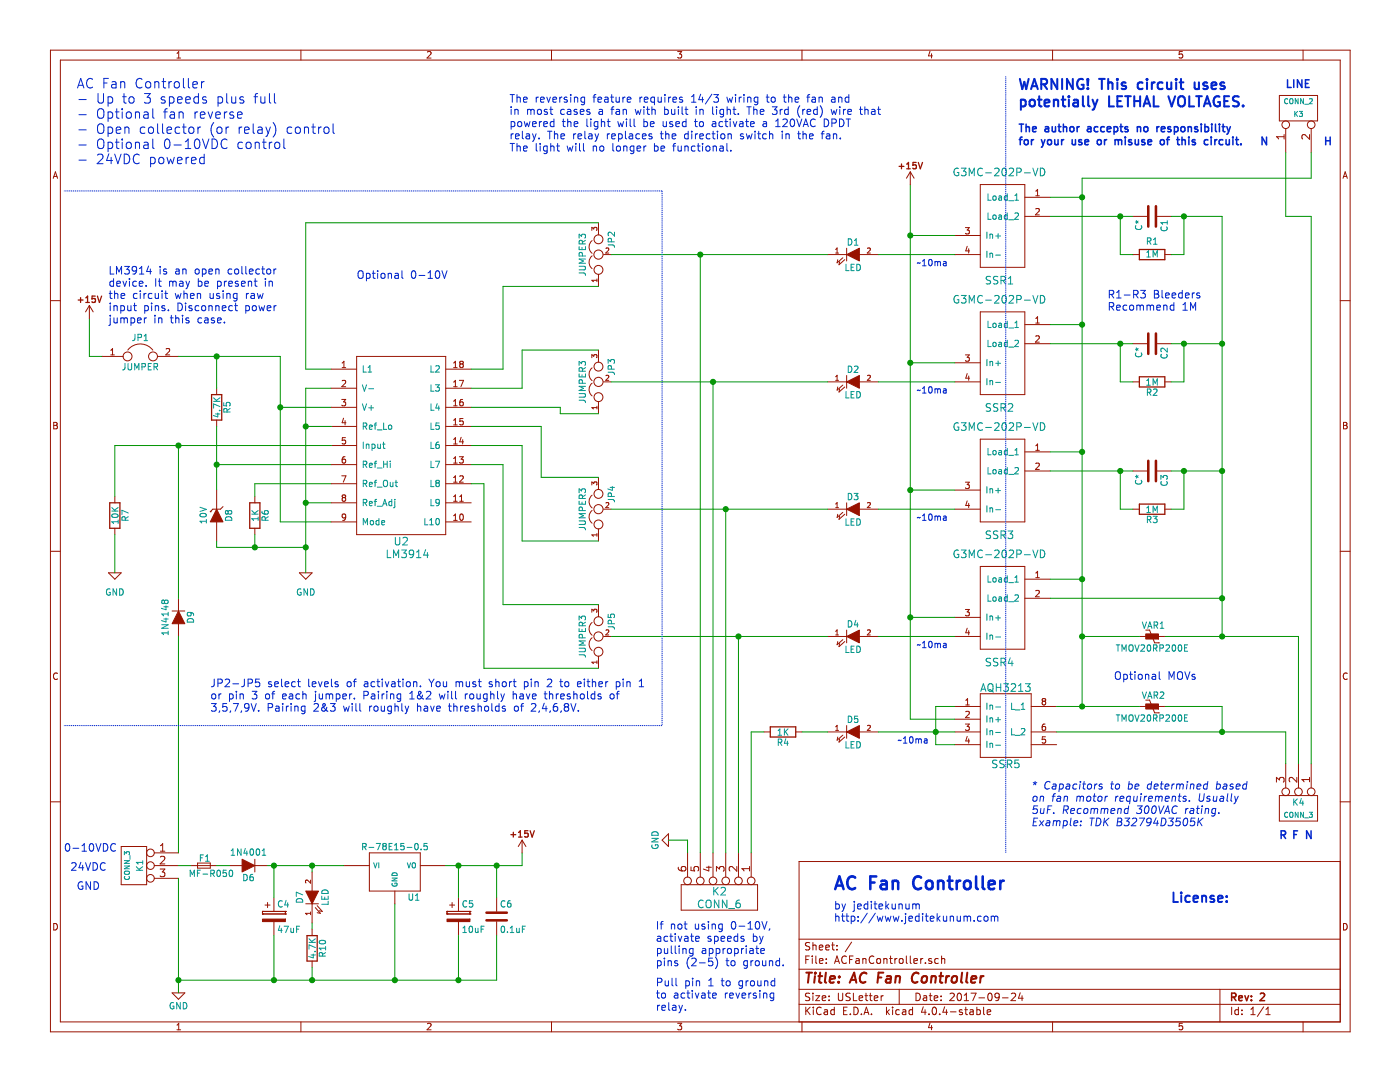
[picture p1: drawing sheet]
<svg xmlns="http://www.w3.org/2000/svg" width="279mm" height="216mm" viewBox="0 0 279 216" stroke-linecap="round" stroke-linejoin="round" font-family="sans-serif">
<g fill="none" stroke="#981200" stroke-width=".2">
<path d="M10.1 10h259.3v195.9h-259.3zM12 12h255.5v191.9h-255.5zM35.3 11.6h.7M35.3 10.6l.4-.3v1.3M60.1 10v2M85.3 10.4l.5-.1 .2 .3-.8 1h.8M110.1 10v2M135.2 10.3h.8l-.4 .5h.3l.1 .2v.5l-.2 .1-.6-.1M160.1 10v2M185.6 10.2l-.3 1h.8M185.9 10.7v.9M210.1 10v2"/>
<path d="M236 10.3h-.6l-.1 .6 .2-.1h.4l.1 .5-.2 .3-.5-.1M255.3 19h7.6v5.1h-7.6zM260.1 10v2M10.6 35.6l.5-1.3 .4 1.3M10.7 35.2h.7M181.7 34.3l-.8 1.3M181.7 34.3v2.5M181.7 34.3l.7 1.3M195.6 36.8h8.9v16.5h-8.9zM204.5 39.4h5.1M206.7 39.1h.7M206.7 38.2l.4-.4v1.3"/>
<path d="M256.3 26.8v.9M256.3 27.3h-1.6l.5 .4M256.6 25.7v4.8M261.3 26.8v1l-1-1-.5 .4 .2 .5M261.7 25.7v4.8M268 35.6l.5-1.3 .4 1.3M268.2 35.2h.6M10.1 60h1.9M118.1 46v-.6l.4 .3 .1-.3h.4l.1 .1-.1 .5M118.2 51.1a1.63 1.63 0 0 0 0 2.5M118.2 48a1.63 1.63 0 0 0 0 2.5M119.1 55.7v.5"/>
<path d="M119.1 55.9h-1l.3 .3M119.4 44.4v2.5M119.4 54.7v2.4M120.5 50.8h1.5M120.9 49.6l.4-.1 .2 .3-.6 .7h.6M165.2 50.8h3.8M166.8 50.5h.5M166.8 49.8l.3-.3v1M168.2 51.4l-1.1 1.1 .1-.7M168.6 51.8l-1.2 1 .2-.6M169 49.5v2.6M171.5 50.8h3.8"/>
<path d="M173.1 49.6l.4-.1 .2 .3-.6 .7h.6M190.6 50.8h5M190.6 47h5M192.7 45.4h.8l-.5 .5 .4 .1v.6l-.2 .1-.5-.1M193 49.1l-.3 1h.8M193.3 49.6v.9M204.5 43.2h5.1M206.7 41.7l.5-.1 .2 .4-.8 .9h.8M226.1 43.2h2.8M226.1 50.8h1.3M230.9 43.2h2.8M232.5 50.8h1.2"/>
<path d="M267.5 60h1.9M17.8 61l-.7 1.2M17.8 61v2.5M17.8 61l.8 1.2M20.4 71.1h4.2M22.1 70.8h.7M22.1 69.9l.4-.4v1.3M25.5 69.9a3.1 3.1 0 0 1 5 0M31.4 71.1h4.2M33.2 69.6l.4-.1 .3 .4-.8 .9h.8M43.2 77.5v1.2M66.1 73.7h5.1"/>
<path d="M66.1 77.5h5.1M68.2 79.7h.8l-.4 .5 .3 .1v.5l-.1 .2-.6-.2M68.3 76l.5-.1 .2 .4-.8 .9h.8M68.3 73.4h.7M68.3 72.4l.3-.3v1.3M71.2 71.1h17.8v35.6h-17.8zM89 73.7h5M89 77.5h5M90.5 73.4h.7M90.5 77.2h.7M90.5 72.4l.4-.3v1.3M90.5 76.3l.4-.4v1.3"/>
<path d="M91.7 75.9h.8l-.5 1.3M92 72.6l-.2-.2 .2-.3 .4 .1 .1 .2-.3 .2M92 72.6l-.2 .3v.3l.2 .2h.2l.3-.3-.1-.4-.2-.1M92 72.6h.2M92.3 79.7l-.3 .1-.2 .2v.7l.2 .3 .4-.2 .1-.4-.2-.2h-.3l-.2 .2M118.1 71.4v-.6l.4 .3 .1-.3h.4l.1 .1-.1 .5M118.2 76.5a1.63 1.63 0 0 0 0 2.5M118.2 73.4a1.63 1.63 0 0 0 0 2.5M119.4 69.8v2.5M120.5 76.2h1.5M120.9 75l.4-.1 .2 .3-.6 .7h.6M165.2 76.2h3.8"/>
<path d="M166.8 75.2l.3-.3v1M166.8 75.9h.5M168.2 76.8l-1.1 1.1 .1-.7M168.6 77.2l-1.2 1 .2-.6M169 74.9v2.6M171.5 76.2h3.8M173.1 75l.4-.1 .2 .3-.6 .7h.6M190.6 76.2h5M190.6 72.4h5M192.7 70.8h.8l-.5 .5 .4 .1v.6l-.2 .1-.5-.1M193 74.5l-.3 1h.8M193.3 75v.9"/>
<path d="M195.6 62.2h8.9v16.5h-8.9zM204.5 68.6h5.1M204.5 64.8h5.1M206.7 63.6l.4-.4v1.3M206.7 67.1l.5-.1 .2 .4-.8 .9h.8M206.7 64.5h.7M226.1 68.6h2.8M226.1 76.2h1.3M230.9 68.6h2.8M232.5 76.2h1.2M10.7 84.3h.5l.2 .2-.2 .4 .3 .2-.3 .5h-.5zM10.7 84.9h.5"/>
<path d="M22.9 99.1v1.2M43.2 83.8v1.3M43.2 97.8v3.8M50.9 99.1v1.2M66.1 81.3h5.1M66.1 85.1h5.1M66.1 88.9h5.1M66.1 92.7h5.1M66.1 96.5h5.1M68.2 94.9h.8l-.5 1.3M68.5 99.3l-.2-.2 .2-.3 .4 .1 .1 .2-.2 .2M68.5 99.3l-.2 .2v.4l.2 .1h.3l.2-.2-.1-.4-.1-.1"/>
<path d="M68.5 99.3h.3M68.6 83.4l-.3 1h.7M68.9 91.1l-.4 .1-.2 .2v.8l.2 .2 .4-.1 .1-.5-.1-.1-.4-.1-.2 .2M68.9 83.9v.9M68.9 87.3h-.6v.6l.2-.1 .4 .1v.6l-.1 .1-.5-.1M89 81.3h5M89 85.1h5M89 88.9h5M89 92.7h5M89 96.5h5M90.5 92.4h.7M90.5 96.2h.7"/>
<path d="M90.5 81h.7M90.5 88.6h.7M90.5 80.1l.4-.4v1.3M90.5 83.9l.4-.4v1.3M90.5 87.7l.4-.4v1.3M90.5 91.5l.4-.4v1.3M90.5 95.3l.4-.4v1.3M90.5 99.1l.4-.3v1.2M90.5 84.8h.7M91.7 91.1h.8l-.5 .5 .4 .1v.6l-.2 .1-.5-.1M91.8 95l.4-.1 .3 .4-.8 .9h.8M91.8 99.1l.3-.3v1.2"/>
<path d="M92 87.2l-.2 1h.7M92.3 87.7v.9M92.4 83.5h-.6v.6l.1-.1 .5 .1v.6l-.2 .1-.4-.1M118.1 96.8v-.6l.4 .3 .1-.3h.4l.1 .1-.1 .5M118.2 98.8a1.63 1.63 0 0 0 0 2.5M119.1 81.1v.5M119.1 81.3h-1l.3 .3M119.4 80.1v2.4M119.4 95.2v2.5M190.6 97.8h5M192.7 96.2h.8l-.5 .5 .4 .1v.6l-.2 .1-.5-.1M193 99.9l-.3 1h.8"/>
<path d="M195.6 87.6h8.9v16.5h-8.9zM204.5 94h5.1M204.5 90.2h5.1M206.7 89l.4-.4v1.3M206.7 92.5l.5-.1 .2 .4-.8 .9h.8M206.7 89.9h.7M226.1 94h2.8M230.9 94h2.8M268.1 84.3h.5l.2 .2-.2 .4 .3 .2-.3 .5h-.5zM268.1 84.9h.5M10.1 110h1.9M21.6 114.3h2.6l-1.3 1.3z"/>
<path d="M22.9 105.4v1.3M35.6 119.4v2.5M42 102.1h.1M43.2 104.1v3.8M44.5 101.1l-.5 .5h-1.5l-.5 .5M50.9 105.4v1.3M59.7 114.3h2.6l-1.3 1.3zM66.1 104.1h5.1M66.1 100.3h5.1M69 103.1l-.2 .3h-.3l-.2-.3 .1-.5h.4l.2 .2a.84 .84 0 0 1-.4 1h-.2M89 104.1h5M89 100.3h5"/>
<path d="M90.5 100h.7M90.5 103.8h.7M90.5 102.9l.4-.3v1.2M91.8 100h.7M91.9 102.7l.1-.1a.67 .67 0 0 1 .5 .6 .67 .67 0 0 1-.5 .6l-.2-.4zM118.2 101.9a1.63 1.63 0 0 0 0 2.5M119.1 106.5v.5M119.1 106.7h-1l.3 .3M119.4 105.5v2.4M120.5 101.6h1.5M120.9 100.4l.4-.1 .2 .3-.6 .7h.6M165.2 101.6h3.8"/>
<path d="M166.8 100.6l.3-.3v1M166.8 101.3h.5M168.2 102.2l-1.1 1.1 .1-.7M168.6 102.6l-1.2 1 .2-.6M169 100.3v2.6M171.5 101.6h3.8M173.1 100.4l.4-.1 .2 .3-.6 .7h.6M190.6 101.6h5M193.3 100.4v.9M195.6 113h8.9v16.5h-8.9zM204.5 115.6h5.1M204.5 119.4h5.1"/>
<path d="M206.7 114.4l.4-.4v1.3M206.7 117.9l.5-.1 .2 .4-.8 .9h.8M206.7 115.3h.7M226.1 101.6h1.3M232.5 101.6h1.2M267.5 110h1.9M11.5 134.4a.62 .62 0 0 0-.9 .4 .62 .62 0 0 0 .6 .8l.3-.1M34.3 121.9h2.6M35.6 124.5v2.5M118.1 122.2v-.6l.4 .3 .1-.3h.4l.1 .1-.1 .5M118.2 127.3a1.63 1.63 0 0 0 0 2.5M118.2 124.2a1.63 1.63 0 0 0 0 2.5"/>
<path d="M119.1 131.9v.5M119.1 132.1h-1l.3 .3M119.4 120.6v2.5M119.4 130.9v2.4M120.5 127h1.5M120.9 125.8l.4-.1 .2 .3-.6 .7h.6M165.2 127h3.8M166.8 126l.3-.3v1M166.8 126.7h.5M168.2 127.6l-1.1 1.1 .1-.7M168.6 128l-1.2 1 .2-.6M169 125.7v2.6"/>
<path d="M171.5 127h3.8M173.1 125.8l.4-.1 .2 .3-.6 .7h.6M190.6 127h5M190.6 123.2h5M192.7 121.6h.8l-.5 .5 .4 .1v.6l-.2 .1-.5-.1M192.7 139.8l.4-.4v1.3M193 125.3l-.3 1h.8M193.3 125.8v.9M195.6 138.4h10.2v12.7h-10.2zM208.2 139.9l-.2 .3v.3l.2 .2h.3l.2-.3-.1-.3-.1-.2M208.2 139.9l-.2-.2 .2-.3 .4 .1 .1 .2-.2 .2M208.2 139.9h.3"/>
<path d="M227.4 127h1.3M228.7 125.7h.7l1 2.6h.8M228.7 139.7h.7l1 2.5h.8M231.2 128.3h.1M231.2 127h1.3M268.9 134.4a.62 .62 0 0 0-.9 .4 .62 .62 0 0 0 .6 .8l.3-.1M10.1 160h1.9M152.5 146h1.2M158.8 146h1.3M165.2 146h3.8M166.8 145l.3-.3v1M166.8 145.7h.5"/>
<path d="M168.2 146.7l-1.1 1 .1-.6M168.6 147.1l-1.2 1 .2-.7M169 144.8v2.5M171.5 146h3.8M173.1 144.8l.4-.1 .2 .3-.6 .7h.6M190.6 141h5M190.6 143.5h5M190.6 146h5M190.6 148.6h5M192.7 144.5h.8l-.5 .5 .4 .1v.5l-.2 .1-.5-.1M192.7 142l.5-.1 .3 .4-.8 .9h.8M192.7 140.7h.8"/>
<path d="M193 146.9l-.3 1h.8M193.3 147.4v.9M205.8 141h5.1M205.8 146h5.1M205.8 148.6h5.1M208.6 144.5h-.4l-.2 .3v.7l.2 .2 .4-.1 .1-.4-.1-.2h-.4l-.2 .2M208.6 147h-.6v.6l.2-.1 .4 .1v.6l-.1 .1-.5-.1M227.4 141h1.3M231.2 142.2h.1M231.2 141h1.3M254.7 156.1v-1l.6 .5 .1-.3 .2-.2 .5 .1 .2 .2v.5l-.2 .2M255.3 158.7h7.6v5.1h-7.6z"/>
<path d="M256.6 152.4v4.8M258.8 155.1v1l-1.1-1-.4 .3 .1 .6M259.1 152.4v4.8M261.3 155.1v.9M261.3 155.5h-1.5l.5 .5M261.7 152.4v4.8M267.5 160h1.9M24.2 168.9h5.1v7.6h-5.1zM30.8 172.7h4.8M30.8 170.2h4.8M30.8 175.3h4.8M32 173.4h.9l-.5 .6 .3 .1 .2 .2-.1 .5-.2 .1h-.4l-.2-.1"/>
<path d="M32 169.8h.9M32 168.8l.5-.5v1.5M32 171l.6-.1 .3 .4-.9 1.1h.9M38.2 172.7h5M39.4 172.2h2.6v1h-2.6zM45.8 172.7h2.5M50.9 171.4v2.6M50.9 172.7h2.5M54.7 179.1v2.8M62 175.6v.6l-.7-.6-.3 .2 .1 .4M62.3 174v3.8M68.6 172.7h5.1"/>
<path d="M73.7 170.2h10.2v7.6h-10.2zM78.8 177.8v2.5M83.9 172.7h5.1M91.5 179.1v2.8M99.1 179.1v2.8M104.2 167.6l-.8 1.3M104.2 167.6v2.6M104.2 167.6l.8 1.3M132.1 167.6l1.3-1.2v2.5zM135.4 173.1v.4a.99 .99 0 0 0 1.5 0l-.2-.5-.5-.1-.3 .3v.3l.3 .3M135.9 176.5h15.3v5.1h-15.3zM137.2 170.2v4.8"/>
<path d="M137.9 173v.7l.7 .1-.1-.2 .1-.5 .5-.2 .3 .3-.1 .6M139.8 170.2v4.8M141 173.1h1M141.5 172.8v1l-1.1-.4M142.3 170.2v4.8M143 173.8v-.9l.6 .5v-.3l.2-.2 .6 .1 .1 .2v.4l-.1 .2M144.8 170.2v4.8M147 172.9v.9l-1-.9-.5 .3 .2 .6M147.4 170.2v4.8M149.6 172.9v.9M149.6 173.3h-1.5l.4 .5M149.9 170.2v4.8"/>
<path d="M267.5 171.9h-108v32M10.7 184.3a.65 .65 0 0 1 .8 .6 .65 .65 0 0 1-.8 .7zM34.3 198.1h2.6l-1.3 1.3zM52.4 181.9h.1M52.4 182.4h.1M52.4 181.9v.5M52.4 182.4h4.6M52.4 181.9h4.6M52.9 180.6h1M53.4 180.1v1M54.7 183.9v2.8M57 182.4h.1"/>
<path d="M57 181.9h.1M57 181.9v.5M61 180.3h2.6M62 182v.5M62 182.2h-1l.3 .3M62.3 180.3v3.8M62.3 185.4v1.3M62.3 191.8v1.2M62.9 181.1l1 1.1-.6-.1M63.3 180.7l1 1.2-.6-.2M89.2 181.9h.1M89.2 182.4h.1"/>
<path d="M89.2 182.4h4.6M89.2 181.9h4.6M89.2 181.9v.5M89.7 180.6h1M90.2 180.1v1M91.5 183.9v2.8M93.8 182.4h.1M93.8 181.9h.1M93.8 181.9v.5M99.1 183.9v2.8M159.5 197.4h108M159.5 193.4h108"/>
<path d="M159.5 187.4h108M160.8 191.5h.5M161.5 190.8h-.7v1.5M161.6 188.1h-.6l-.3 .2 .1 .3 .7 .4v.4l-.2 .2-.6-.1M161.6 198.2h-.6l-.3 .3 .1 .3 .7 .3v.4l-.2 .2-.6-.1M162.1 190.8v.1M162.1 191.3v1M162.2 188.1v1.5M162.2 198.2v.1M162.2 198.7v1M162.2 188.7l.2-.1h.4l.1 1M162.8 198.7h.8l-.8 1h.8"/>
<path d="M162.8 190.8v1.2l.2 .3M163.5 189.1l.7-.2v-.3h-.5l-.2 .2 .1 .7h.6M163.5 191.8l.7-.2v-.3h-.4l-.3 .2 .1 .7h.6M164.1 199.2l.7-.2v-.2l-.5-.1-.2 .2 .1 .7h.6M164.8 189.1l.7-.2v-.3h-.5l-.2 .2 .1 .7h.6M164.9 192.1v.2M164.9 191.3v.2M165.5 199.5v.2M165.5 198.8v.1M166 188.6h.5M166.2 188.1v1.3l.3 .2M166.6 192.3l.4-1.5 .5 1.5"/>
<path d="M166.7 191.8h.7M167 188.6v.2M167 189.4v.2M167.3 198.2v1.2l.3 .3h.3l.3-.3v-1.2M168.9 190.9a.71 .71 0 0 0-1 .5 .71 .71 0 0 0 .7 .9l.3-.2M169.6 191.5h.5M169.7 198.2h-.6l-.3 .3 .1 .3 .7 .3v.4l-.2 .2-.6-.1M170 188l-1.3 1.9M170.3 190.8h-.7v1.5M170.3 198.2v1.5h.7M170.8 191.3h.6l.1 1M171.5 199.2l.7-.2-.1-.2-.4-.1-.2 .2v.7h.6"/>
<path d="M171.5 191.6l-.5 .1-.2 .2 .2 .4 .5-.1M172.2 191.3v1M172.2 191.4l.2-.1h.4v1M172.6 198.7h.6M172.8 198.2v1.3l.4 .2M173.5 198.7h.5M173.7 198.2v1.3l.3 .2M174.4 190.9a.71 .71 0 0 0-1 .5 .71 .71 0 0 0 .7 .9l.3-.2M174.5 199.2l.7-.2-.1-.2-.4-.1-.2 .2 .1 .7h.5M175 191.4l.2-.1 .5 .1v.6l-.1 .2-.4 .1-.2-.2zM175.8 198.7v1M176.3 198.7l-.5 .3"/>
<path d="M176.4 191.4l.2-.1h.4v1M176.4 191.3v1M177.5 191.3h.6M177.7 190.8v1.2l.4 .3M178.6 191.3v1M179 191.3l-.4 .2M179.5 197.4v3M179.5 191.4l.2-.1 .5 .1v.6l-.1 .2-.4 .1-.2-.2zM180.9 190.8v1.2l.2 .3M181.7 190.8v1.2l.2 .3M182.4 191.8l.7-.2-.1-.3h-.4l-.2 .2 .1 .7h.5M182.8 198.2a.76 .76 0 0 1 .9 .7 .76 .76 0 0 1-.9 .8z"/>
<path d="M183.7 191.3v1M184.2 191.3l-.5 .2M184.3 198.8h.6v.9M184.7 192.1v.2M184.9 199l-.4 .1-.3 .2 .3 .4 .4-.1M185.5 198.7h.5M185.7 198.2v1.3l.3 .2M185.9 191.3a.37 .37 0 0 0-.6 .2l.1 .2 .5 .1 .1 .2-.2 .3-.5-.1M186.4 199.2l.8-.2-.1-.2-.4-.1-.3 .2 .1 .7h.6M187.3 191.3h-.5l-.3 .2 .1 .6 .2 .2 .5-.1M187.8 199.5v.2M187.8 198.8v.1"/>
<path d="M187.9 191.4l.2-.1h.4v1M187.9 190.8v1.5M189.6 198.3l.6-.1 .3 .4-1 1.1h1M191.2 198.2h.2a.8 .8 0 0 1 .5 .7 .8 .8 0 0 1-.5 .8 .97 .97 0 0 1-.2-1.5zM192.4 199.7h.9M192.4 198.6l.5-.4v1.5M193.8 198.2h1l-.7 1.5M195.4 199.1h1.1M197.4 198.2h.1a.8 .8 0 0 1 .5 .7 .8 .8 0 0 1-.5 .8 .97 .97 0 0 1-.1-1.5zM199.4 198.8l-.3 .3h-.3l-.2-.3 .1-.6h.4l.2 .1a1.19 1.19 0 0 1-.2 1.3l-.4 .1M200.1 199.1h1.1M201.8 198.3l.6-.1 .3 .4-.9 1.1h.9"/>
<path d="M203.6 198.1l-.3 1.1h.9M204 198.7v1M243.5 197.4v6.5M268.1 184.3a.65 .65 0 0 1 .8 .6 .65 .65 0 0 1-.8 .7zM35.3 204.5l.4-.3v1.3M35.3 205.5h.7M60.1 203.9v2M85.3 204.3l.5-.1 .2 .3-.8 1h.8M110.1 203.9v2M135.2 204.2h.8l-.4 .5h.3l.1 .2v.5l-.2 .1-.6-.1M159.5 200.4h108M160.1 203.9v2"/>
<path d="M160.8 201v1.5M161 201.6l.7 .9M161.7 201l-.9 .8M162.3 201v.1M162.3 201.5v1M163.9 201.1a.71 .71 0 0 0-1 .5 .71 .71 0 0 0 .7 .9l.3-.2M164.5 201.5h.6l.1 1M165.2 201.8l-.5 .1-.3 .2 .3 .4 .5-.1M166.5 201.5h-.4l-.3 .3 .1 .5 .2 .2 .4-.1M166.5 201v1.5M168.4 201.7h.5M169.1 201h-.7v1.5h.7"/>
<path d="M169.7 202.3v.2M170.4 201a.76 .76 0 0 1 .9 .7 .76 .76 0 0 1-.9 .8zM171.9 202.3v.2M172.4 202.5l.5-1.5 .5 1.5M172.5 202h.8M173.9 202.3v.2M176.9 201v1.5M177.1 201.9l.4 .6M177.5 201.5l-.6 .5M178.1 201v.1M178.1 201.5v1M179.5 201.5h-.4l-.3 .3v.5l.3 .2 .4-.1"/>
<path d="M180.1 201.5h.6l.1 1M180.8 201.8l-.5 .1-.2 .2 .2 .4 .5-.1M182.1 201.5h-.4l-.3 .3 .1 .5 .2 .2 .4-.1M182.1 201v1.5M184.3 200.9l-.4 1.1h.9M184.6 201.5v1M185.4 202.3v.2M185.6 204.1l-.3 1h.8M185.9 204.6v.9M186.2 201.1l.2-.1a.8 .8 0 0 1 .5 .7 .8 .8 0 0 1-.5 .8l-.2-.2-.2-.4zM187.5 202.3v.2M188.5 200.9l-.3 1.1h.9"/>
<path d="M188.9 201.5v1M189.7 201.9h1.1M192 201.5a.37 .37 0 0 0-.6 .2l.1 .2 .5 .1 .1 .2-.2 .3-.5-.1M192.5 201.5h.6M192.7 201v1.3l.4 .2M193.6 201.5h.6v1M194.2 201.8l-.4 .1-.3 .2 .3 .4 .4-.1M195 201.5h.4l.3 .3-.2 .6h-.5M195 201v1.5M196.3 201v1.3l.2 .2M197 202l.7-.2v-.3h-.5l-.2 .2 .1 .7h.6M210.1 203.9v2"/>
<path d="M236 204.2h-.6l-.1 .6 .2-.1h.4l.1 .5-.2 .3-.5-.1M245.8 201v1.5M247.1 201.5h-.4l-.3 .3 .1 .5 .2 .2 .4-.1M247.1 201v1.5M247.9 202.3v.2M247.9 201.5v.2M249.6 202.5h.9M249.6 201.4l.5-.4v1.5M252.2 200.9l-1.3 1.9M252.6 202.5h.9M252.6 201.4l.5-.4v1.5M260.1 203.9v2"/>
<circle cx="256.6" cy="24.9" r=".76"/>
<circle cx="261.7" cy="24.9" r=".76"/>
<circle cx="119.4" cy="53.8" r=".89"/>
<circle cx="119.4" cy="47.8" r=".89"/>
<circle cx="119.4" cy="50.8" r=".91"/>
<circle cx="25.5" cy="71.1" r=".89"/>
<circle cx="30.5" cy="71.1" r=".89"/>
<circle cx="119.4" cy="73.2" r=".89"/>
<circle cx="119.4" cy="79.2" r=".89"/>
<circle cx="119.4" cy="76.2" r=".91"/>
<circle cx="119.4" cy="98.6" r=".89"/>
<circle cx="119.4" cy="104.6" r=".89"/>
<circle cx="119.4" cy="101.6" r=".91"/>
<circle cx="119.4" cy="130" r=".89"/>
<circle cx="119.4" cy="124" r=".89"/>
<circle cx="119.4" cy="127" r=".91"/>
<circle cx="256.6" cy="158" r=".76"/>
<circle cx="259.1" cy="158" r=".76"/>
<circle cx="261.7" cy="158" r=".76"/>
<circle cx="30" cy="172.7" r=".76"/>
<circle cx="30" cy="170.2" r=".76"/>
<circle cx="30" cy="175.3" r=".76"/>
<circle cx="137.2" cy="175.8" r=".76"/>
<circle cx="139.8" cy="175.8" r=".76"/>
<circle cx="142.3" cy="175.8" r=".76"/>
<circle cx="144.8" cy="175.8" r=".76"/>
<circle cx="147.4" cy="175.8" r=".76"/>
<circle cx="149.9" cy="175.8" r=".76"/>
</g>
<g fill="#981200" stroke="#981200" stroke-width=".2">
<path d="M48.3 171.4l2.6 1.3-2.6 1.3z"/>
<path d="M61 177.8h2.6l-1.3 2.5z"/>
<path d="M169 50.8l2.5-1.3v2.6z"/>
<path d="M169 76.2l2.5-1.3v2.6z"/>
<path d="M169 101.6l2.5-1.3v2.6z"/>
<path d="M169 127l2.5-1.3v2.6z"/>
<path d="M169 146l2.5-1.2v2.5z"/>
<path d="M35.6 121.9l1.3 2.6h-2.6z"/>
<path d="M52.4 183.4h4.6v.5h-4.6z" fill-rule="evenodd"/>
<path d="M228.7 126.5h2.5v1h-2.5z" fill-rule="evenodd"/>
<path d="M228.7 140.5h2.5v1h-2.5z" fill-rule="evenodd"/>
<path d="M43.2 101.6l1.3 2.5h-2.5z" fill-rule="evenodd"/>
<path d="M89.2 183.4h4.6v.5h-4.6z" fill-rule="evenodd"/>
</g>
<g fill="none" stroke="#009596" stroke-width=".2">
<path d="M257 19.8a.44 .44 0 0 0-.6 .4 .44 .44 0 0 0 .6 .4M257.5 19.7h.3l.2 .1v.6l-.2 .3-.4-.2v-.5zM259.1 19.7v1l-.6-1v1M260.1 19.7v1l-.5-1v1M261.3 19.8l.4-.1 .2 .3-.6 .7h.6M191.3 33.6a.71 .71 0 0 0-.9 .7 .71 .71 0 0 0 .9 .7v-.6h-.3M191.9 33.6h.9l-.5 .5 .3 .1 .2 .2-.1 .5-.2 .2h-.4l-.2-.2M193.4 35.1v-1.5l.5 1 .5-1v1.5M196.1 33.7a.72 .72 0 0 0-1.1 .5 .72 .72 0 0 0 .8 .9l.3-.2M196.7 34.5h1.2M197.2 38.7v1.3h.6M198.2 39.2l.4-.1 .2 .2v.4l-.2 .3-.4-.2z"/>
<path d="M198.5 33.7l.6-.1 .3 .4-.9 1.1h.9M199.3 39.2h.5l.1 .8M199.9 39.4l-.6 .2 .2 .4 .4-.1M200.1 33.7l.2-.1a.81 .81 0 0 1 .6 .7 .81 .81 0 0 1-.6 .8l-.2-.2-.1-.4zM201 39.2l-.3-.1-.3 .2 .1 .6h.5M201 38.7v1.3M201.4 33.7l.6-.1 .3 .4-.9 1.1h.9M202.5 40h.8M202.5 39l.4-.3v1.3M202.9 34.4l.8-.1 .1-.2-.1-.4-.2-.1h-.6v1.5M204.5 34.5h1.1M206.1 33.6l.5 1.5 .5-1.5"/>
<path d="M207.6 33.6a.77 .77 0 0 1 .9 .7 .77 .77 0 0 1-.9 .8zM258.4 22.2v1M258.5 22.7l.5 .5M259 22.2l-.6 .6M259.3 22.2h.6l-.3 .4 .3 .1v.4l-.2 .1-.4-.1M260.4 20.8h.7M115.6 54.5h1l.2 .4M115.6 47.5v-.8l.5 .5 .1-.4h.5l.1 .2-.1 .5M115.6 49.2v.6h1.2v-.6M115.6 53.1h1l.2 .3v.2l-.2 .2h-1M116.2 49.4v.4M116.2 48.7v-.6l-.5-.1-.1 .7h1.2"/>
<path d="M116.2 51.1v-.6l-.5-.1-.1 .7h1.2M116.8 51.7h-1.2l.9 .4-.9 .4h1.2M116.8 48l-.6 .4M121.4 48.9h1l.2 .5M122 48.3v-.6l-.5-.1-.1 .7h1.2M122.6 46.3v.8l-.9-.8-.3 .3 .1 .4M168.8 52.7v1.3h.6M169.3 47.7a.64 .64 0 0 1 .7 .6 .64 .64 0 0 1-.7 .6zM169.9 53.3h.4M170.5 52.7h-.6v1.3h.6M170.5 48.9h.7M170.5 48l.4-.3v1.2"/>
<path d="M171 52.7a.64 .64 0 0 1 .7 .7 .64 .64 0 0 1-.7 .6zM191.3 59a.71 .71 0 0 0-.9 .7 .71 .71 0 0 0 .9 .7v-.6h-.3M191.9 59h.9l-.5 .5 .3 .1 .2 .2-.1 .5-.2 .2h-.4l-.2-.2M196.1 59.1a.72 .72 0 0 0-1.1 .5 .72 .72 0 0 0 .8 .9l.3-.2M196.7 59.9h1.2M197 46.3v1.3M197 50.1v1.3M197.2 42.5v1.3h.6M197.6 46.7v.9M197.6 50.5v.9M197.6 46.8l.1-.1 .3 .1 .1 .8M197.6 50.6l.1-.1 .3 .1 .1 .8"/>
<path d="M197.7 55.2a.62 .62 0 0 0-.8 .1v.4l.7 .4v.4a.62 .62 0 0 1-.8 .1M198.2 43l.4-.1 .2 .3v.3l-.2 .3-.4-.2zM198.5 59.1l.6-.1 .3 .4-.9 1.1h.9M198.7 47.1h1M198.7 50.9h1M199.1 55.2a.62 .62 0 0 0-.8 .1v.4l.8 .4v.4a.62 .62 0 0 1-.8 .1M199.2 46.6v1M199.3 43h.5l.1 .8M199.8 56l.7-.1 .2-.2-.1-.4-.2-.2h-.6v1.6M199.9 43.2l-.6 .3 .2 .3 .4-.1M200.1 59.1l.2-.1a.81 .81 0 0 1 .6 .7 .81 .81 0 0 1-.6 .8l-.2-.2-.1-.4zM200.2 56l.5 .7"/>
<path d="M201 42.5v1.3M201 43l-.3-.1-.3 .3 .1 .5h.5M201.2 56.7h.9M201.2 55.6l.5-.5v1.6M201.3 40.1h1M201.3 43.9h1M201.4 59.1l.6-.1 .3 .4-.9 1.1h.9M202.5 42.6l.5-.1 .3 .3-.8 1h.8M202.9 59.8l.8-.1 .1-.2-.1-.4-.2-.1h-.6v1.5M204.5 59.9h1.1M206.1 59l.5 1.5 .5-1.5M207.6 59a.77 .77 0 0 1 .9 .7 .77 .77 0 0 1-.9 .8z"/>
<path d="M226.6 44.3h.3M226.7 45a.61 .61 0 0 0 .4 .9 .61 .61 0 0 0 .8-.6l-.2-.3M226.8 44l.1 .3M226.9 44.3l-.1 .3M226.9 44.3l.2 .2M227.1 44.1l-.2 .2M228.9 51.3h.7M228.9 50.4l.3-.4v1.3M229 48.1h.6v-.5l-.6-.1v1.2M229.3 48.1l.4 .6M230.1 51.3v-1.3l.5 .9 .4-.9v1.3M230.2 48.7h.7"/>
<path d="M230.2 47.8l.4-.3v1.2M231.8 45.3a.61 .61 0 0 0 .4 .8 .61 .61 0 0 0 .7-.6l-.1-.2M232.9 44.1v.7M232.9 44.4h-1.2l.3 .4M24.9 72.5v1.1l-.4 .2M25.6 72.5v1.1l.2 .2h.2l.3-.2v-1.1M26.9 73.8v-1.3l.4 .9 .4-.9v1.3M26.9 66.7v1.1l-.5 .2M27.5 67.4l.6-.1 .1-.5-.7-.1v1.3M28.3 73.2l.6-.1 .1-.5-.7-.1v1.3M28.8 68h.7M28.8 67.1l.3-.4v1.3"/>
<path d="M29.6 73.1h.4M30.2 72.5h-.6v1.3h.6M30.7 73.2l.6-.1 .1-.5-.7-.1v1.3M31 73.2l.5 .6M42.6 79.4l.7 .7M43.9 79.4l-.7 .5M72.3 76.8l.4 1.3 .5-1.3M72.5 73v1.2h.6M73.5 74.2h.7M73.5 73.3l.3-.3v1.2M73.6 77.6h1M86 73v1.2h.6"/>
<path d="M86 76.8v1.3h.6M86.9 76.8h.8l-.4 .5 .3 .1v.5l-.1 .2-.6-.2M87 73.1l.5-.1 .2 .3-.8 .9h.8M115.6 72.9v-.8l.5 .5 .1-.4h.5l.1 .2-.1 .5M115.6 74.6v.6h1.2v-.6M115.6 78.5h1l.2 .3v.2l-.2 .2h-1M115.6 79.9h1l.2 .4M116.2 74.8v.4M116.2 74.1v-.6l-.5-.1-.1 .7h1.2M116.2 76.5v-.6l-.5-.1-.1 .7h1.2M116.8 77.1h-1.2l.9 .4-.9 .4h1.2M116.8 73.4l-.6 .4"/>
<path d="M121.4 72.5v-.8l.4 .5 .2-.4h.5l.1 .2-.1 .5M121.4 74.3h1l.2 .5M122 73.7v-.6l-.5-.1-.1 .7h1.2M168.8 78.1v1.3h.6M169.3 73.1a.64 .64 0 0 1 .7 .6 .64 .64 0 0 1-.7 .6zM169.9 78.7h.4M170.5 78.1h-.6v1.3h.6M170.5 73.2l.5-.1 .2 .3-.8 .9h.8M171 78.1a.64 .64 0 0 1 .7 .7 .64 .64 0 0 1-.7 .6zM193.4 60.5v-1.5l.5 1 .5-1v1.5M197 71.7v1.3M197 75.5v1.3"/>
<path d="M197.2 64.1v1.3h.6M197.2 67.9v1.3h.6M197.6 72.1v.9M197.6 75.9v.9M197.6 72.2l.1-.1 .3 .1 .1 .8M197.6 76l.1-.1 .3 .1 .1 .8M198.2 64.6l.4-.1 .2 .2v.4l-.2 .3-.4-.2zM198.2 68.4l.4-.1 .2 .3v.3l-.2 .3-.4-.2zM198.7 72.5h1M198.7 76.3h1M199.2 72v1M199.3 64.6h.5l.1 .8"/>
<path d="M199.3 68.4h.5l.1 .8M199.9 64.8l-.6 .2 .2 .4 .4-.1M199.9 68.6l-.6 .3 .2 .3 .4-.1M201 64.1v1.3M201 67.9v1.3M201 64.6l-.3-.1-.3 .2 .1 .6h.5M201 68.4l-.3-.1-.3 .3 .1 .5h.5M201.3 65.5h1M201.3 69.3h1M202.5 64.4l.4-.3v1.3M202.5 68l.5-.1 .3 .3-.8 1h.8M202.5 65.4h.8"/>
<path d="M226.6 69.7h.3M226.7 70.4a.61 .61 0 0 0 .4 .9 .61 .61 0 0 0 .8-.6l-.2-.3M226.8 69.4l.1 .3M226.9 69.7l-.1 .3M226.9 69.7l.2 .2M227.1 69.5l-.2 .2M228.9 75.9l.3-.3v1.3M228.9 76.9h.7M229 78.3l.6-.1v-.5l-.6-.1v1.3M229.3 78.3l.4 .6M230.1 76.9v-1.3l.5 .9 .4-.9v1.3M230.2 77.7l.5-.1 .2 .4-.8 .9h.8"/>
<path d="M231.8 70.7a.61 .61 0 0 0 .4 .8 .61 .61 0 0 0 .7-.6l-.1-.2M232.9 69.5v.8l-.9-.8-.3 .2 .1 .5M42.6 80.1h1.3M43 82.6h.9M43.5 82.4v.8l-.9-.3M43.8 81.9h.1M43.9 81.1l-1.3-.5v.8M44.7 80.3v.6l.5 .1-.1-.2 .1-.5h.6l.1 .2-.1 .5M45.3 82.2l-.1-.6h-.4l-.1 .6h1.2M45.9 81.5l-.6 .4M72.3 80.6l.4 1.3 .5-1.3M72.5 85.1l.6-.1 .1-.5-.7-.1v1.3"/>
<path d="M72.5 88.2v1.3M72.5 92.7l.6-.1 .1-.5-.7-.1v1.3M72.5 96.5l.6-.1 .1-.5-.7-.1v1.3M72.8 85.1l.4 .6M72.8 92.7l.4 .6M72.8 96.5l.4 .6M73.1 88.6v.9M73.1 88.7l.2-.1 .3 .1v.8M73.6 81.4h1M73.7 92.9l.6-.2-.1-.2-.3-.1-.2 .2 .1 .6h.4M73.7 85.2l.6-.1-.1-.2-.3-.1-.2 .2 .1 .6h.4M73.7 96.7l.6-.2-.1-.2-.3-.1-.2 .2 .1 .6h.4"/>
<path d="M74.1 80.9v1M74.2 88.7l.4-.1 .3 .3-.2 .5h-.5M74.2 88.6v1.3M74.7 84.8h.5M74.7 92.4h.5M74.7 96.2h.5M75.2 84.4l-.3 .2v1.1M75.2 92l-.3 .2v1.1M75.2 95.8l-.3 .2v1.1M75.2 99.6l-.3 .2v1.1M75.3 85.8h1M75.3 93.4h1"/>
<path d="M75.3 97.2h1M75.4 88.6v.8l.3 .1 .2-.1M75.9 88.6v.9M76.4 88.6h.4M76.5 88.2v1.1l.3 .2M76.6 84.4v1.3h.6M76.6 92v1.3M76.6 92.6h.7M76.6 96l.2-.2 .4 .1a.83 .83 0 0 1-.2 1.2 .44 .44 0 0 1-.5-.4zM77.3 92v1.3M77.6 84.9l.3-.1 .3 .3v.3l-.3 .3-.3-.2zM77.9 92v.1"/>
<path d="M77.9 92.4v.9M77.9 96.2v.8l.3 .1 .2-.1M78.2 99.6v1.3M78.4 96.2v.9M78.8 99.6v.1M78.8 96.2h.5M79 95.8v1.1l.3 .2M86 92v1.3h.6M86 84.4v1.3h.6M86 88.2v1.3h.6M86 95.8v1.3h.6M86 99.6v1.3h.6"/>
<path d="M86 80.6v1.3h.6M86.9 92h.8l-.5 1.3M87.2 96.4l-.2-.3 .2-.3 .4 .1 .1 .2-.2 .3M87.2 96.4l-.2 .2v.4l.2 .1h.3l.2-.2-.1-.4-.1-.1M87.2 96.4h.3M87.3 80.5l-.3 .9h.7M87.6 88.2l-.4 .1-.2 .2v.7l.2 .3 .4-.1 .1-.5-.1-.2h-.4l-.2 .2M87.6 81v.9M87.6 84.4h-.6v.6l.2-.1 .4 .1v.5l-.1 .2-.5-.2M115.6 98.3v-.8l.5 .5 .1-.4h.5l.1 .2-.1 .5M115.6 100v.6h1.2v-.6M116.2 99.5v-.6l-.5-.1-.1 .7h1.2"/>
<path d="M116.8 98.8l-.6 .4M121.4 99.7h1l.2 .5M121.8 97.3h.8M122 99.1v-.6l-.5-.1-.1 .7h1.2M122.2 97.1v.7l-.9-.2M169.3 98.5a.64 .64 0 0 1 .7 .6 .64 .64 0 0 1-.7 .6zM170.4 98.5h.8l-.4 .4 .4 .1v.6l-.2 .1-.6-.1M191.3 84.4a.71 .71 0 0 0-.9 .7 .71 .71 0 0 0 .9 .7v-.6h-.3M191.9 84.4h.9l-.5 .5 .3 .1 .2 .2-.1 .5-.2 .2h-.4l-.2-.2M193.4 85.9v-1.5l.5 1 .5-1v1.5M196.1 84.5a.72 .72 0 0 0-1.1 .5 .72 .72 0 0 0 .8 .9l.3-.2M196.7 85.3h1.2"/>
<path d="M197 97.1v1.3M197.2 89.5v1.3h.6M197.2 93.3v1.3h.6M197.6 97.5v.9M197.6 97.6l.1-.1 .3 .1 .1 .8M197.7 80.6a.62 .62 0 0 0-.8 .1v.4l.7 .4v.4a.62 .62 0 0 1-.8 .1M198.2 90l.2-.1 .3 .1 .1 .5-.1 .2-.3 .1-.2-.2zM198.2 93.8l.4-.1 .2 .3v.3l-.2 .3-.4-.2zM198.5 84.5l.6-.1 .3 .4-.9 1.1h.9M198.7 97.9h1M199.1 80.6a.62 .62 0 0 0-.8 .1v.4l.8 .4v.4a.62 .62 0 0 1-.8 .1M199.2 97.4v1"/>
<path d="M199.3 90h.5l.1 .8M199.3 93.8h.5l.1 .8M199.8 81.4l.7-.1 .2-.2-.1-.4-.2-.2h-.6v1.6M199.9 90.2l-.6 .2 .2 .4 .4-.1M199.9 94l-.6 .3 .2 .3 .4-.1M200.1 84.5l.2-.1a.81 .81 0 0 1 .6 .7 .81 .81 0 0 1-.6 .8l-.2-.2-.1-.4zM200.2 81.4l.5 .7M201 89.5v1.3M201 93.3v1.3M201 90l-.3-.1-.3 .2 .1 .6h.5M201 93.8l-.3-.1-.3 .3 .1 .5h.5M201.2 80.7l.6-.2 .3 .5-.9 1.1h.9"/>
<path d="M201.3 90.9h1M201.3 94.7h1M201.4 84.5l.6-.1 .3 .4-.9 1.1h.9M202.5 89.8l.4-.3v1.3M202.5 93.4l.5-.1 .3 .3-.8 1h.8M202.5 90.8h.8M202.9 85.2l.8-.1 .1-.2-.1-.4-.2-.1h-.6v1.5M204.5 85.3h1.1M206.1 84.4l.5 1.5 .5-1.5M207.6 84.4a.77 .77 0 0 1 .9 .7 .77 .77 0 0 1-.9 .8zM226.6 95.1h.3M226.7 95.8a.61 .61 0 0 0 .4 .9 .61 .61 0 0 0 .8-.6l-.2-.3"/>
<path d="M226.8 94.8l.1 .3M226.9 95.1l-.1 .3M226.9 95.1l.2 .2M227.1 94.9l-.2 .2M231.7 95.7v-.8l.5 .4 .1-.4h.5l.1 .2-.1 .6M231.8 96.1a.61 .61 0 0 0 .4 .8 .61 .61 0 0 0 .7-.6l-.1-.2M22 117.6a.59 .59 0 0 0-.8 .5 .59 .59 0 0 0 .8 .6v-.5h-.2M22.3 102h1.3M22.3 101.3l.7 .7M22.4 102.7a.76 .76 0 0 1 1.2 .3 .74 .74 0 0 1-1.3-.2zM23.3 117.5v1.3l-.7-1.3v1.3M23.6 104.1h-1.3l.4 .4"/>
<path d="M23.6 103.8v.7M23.6 101.3l-.8 .5M23.9 117.5a.64 .64 0 0 1 .7 .6 .64 .64 0 0 1-.7 .7zM25 103.8l-.1-.6-.5-.1-.1 .7h1.3M25.6 103.1l-.6 .4M25.6 102.4l-1.3-.6v.9M32.8 120l.3-.3 .3 .1 .2 .2v.2l-.3 .2h-.4l-.1-.2M32.8 120l-.2-.3-.3 .3 .1 .4h.2l.2-.2M32.8 120v.2M39.9 101.2l1.3 .5-1.3 .4M40 102.6a.76 .76 0 0 1 1.2 .3 .74 .74 0 0 1-1.3-.2zM41.2 103.7v.7"/>
<path d="M41.2 104h-1.3l.4 .4M45 103.3a.69 .69 0 0 1 .8-.2 .69 .69 0 0 1 .5 .7h-1.3zM45.5 102.1l-.2-.2-.3 .2 .1 .4 .2 .1 .2-.2M45.5 102.1l.3-.2h.3l.2 .2v.3l-.3 .2-.4-.1-.1-.1M45.5 102.1v.3M50.2 102.6h1.3M50.2 101.9l.8 .7M51.5 103.5h-1.3l.4 .4M51.5 103.1v.8M51.5 101.9l-.7 .5M52.3 102v.4l.3 .1 .7 .1 .2-.2-.1-.5h-.4l-.2 .1v.4l.2 .2M52.9 103.8v-.6l-.5-.1-.1 .7h1.2"/>
<path d="M53.5 103.1l-.6 .4M60.1 117.6a.59 .59 0 0 0-.8 .5 .59 .59 0 0 0 .8 .6v-.5h-.2M61.4 117.5v1.3l-.7-1.3v1.3M62 117.5a.64 .64 0 0 1 .7 .6 .64 .64 0 0 1-.7 .7zM72.5 100.3l.6-.1 .1-.5-.7-.1v1.3M72.5 104.7v-1.2l.4 .8 .4-.8v1.2M72.8 100.3l.4 .6M73.7 100.5l.6-.1-.1-.3h-.3l-.2 .1 .1 .6h.4M73.9 104l.2-.1 .4 .1 .1 .5-.2 .1-.3 .1-.2-.1zM74.7 100.1h.5M75.3 101h1M75.6 103.9h-.3l-.3 .2 .1 .5h.5"/>
<path d="M75.6 103.5v1.2M76.2 104.3l.6-.1-.1-.3h-.3l-.2 .1v.6h.5M76.4 100.9l.4-1.3 .4 1.3M76.5 100.5h.6M77.3 109.8v1.5h.7M78.2 100.1h-.4l-.2 .2 .1 .5h.5M78.5 111.3v-1.5l.6 1 .5-1v1.5M78.8 100.1v1l-.3 .2M78.9 107.2v1.3l.3 .2h.3l.3-.2v-1.3M80.2 109.8h.9l-.5 .5 .4 .1 .1 .2-.1 .5-.2 .2h-.4l-.2-.2M80.4 107.4l.6-.2 .3 .4-.9 1.1h.9M82.6 110.4l-.3 .3h-.3l-.3-.3v-.5l.6-.1a.96 .96 0 0 1-.2 1.5h-.3"/>
<path d="M83.1 111.3h.9M83.1 110.2l.5-.4v1.5M84.8 103.5v1.2h.6M84.9 109.7l-.3 1.1h.9M85.3 110.3v1M85.8 104.7h.7M85.8 103.8l.3-.3v1.2M87.1 103.6l.2-.1a.67 .67 0 0 1 .4 .6 .67 .67 0 0 1-.4 .6l-.3-.5zM87.7 100.2l-.2 .2h-.3l-.2-.2 .1-.5 .4-.1 .2 .3a.84 .84 0 0 1-.4 1h-.2M115.6 103.9h1l.2 .3v.2l-.2 .2h-1M115.6 105.3h1l.2 .4M116.2 100.2v.4"/>
<path d="M116.2 101.9v-.6l-.5-.1-.1 .7h1.2M116.8 102.5h-1.2l.9 .4-.9 .4h1.2M168.8 103.5v1.3h.6M169.9 104.1h.4M170.5 103.5h-.6v1.3h.6M171 103.5a.64 .64 0 0 1 .7 .7 .64 .64 0 0 1-.7 .6zM191.3 109.8a.71 .71 0 0 0-.9 .7 .71 .71 0 0 0 .9 .7v-.6h-.3M191.9 109.8h.9l-.5 .5 .3 .1 .2 .2-.1 .5-.2 .2h-.4l-.2-.2M193.4 111.3v-1.5l.5 1 .5-1v1.5M196.1 109.9a.72 .72 0 0 0-1.1 .5 .72 .72 0 0 0 .8 .9l.3-.2M196.7 110.7h1.2M197 100.9v1.3"/>
<path d="M197.2 114.9v1.3h.6M197.2 118.7v1.3h.6M197.6 101.3v.9M197.6 101.4l.1-.1 .3 .1 .1 .8M197.7 106a.62 .62 0 0 0-.8 .1v.4l.7 .4v.4a.62 .62 0 0 1-.8 .1M198.2 115.4l.2-.1 .3 .1 .1 .5-.1 .2-.3 .1-.2-.2zM198.2 119.2l.2-.1 .3 .1 .1 .5-.1 .2-.3 .1-.2-.2zM198.5 109.9l.6-.1 .3 .4-.9 1.1h.9M198.7 101.7h1M199.1 106a.62 .62 0 0 0-.8 .1v.4l.8 .4v.4a.62 .62 0 0 1-.8 .1M199.3 115.4h.5l.1 .8M199.3 119.2h.5l.1 .8"/>
<path d="M199.8 106.8l.7-.1 .2-.2-.1-.4-.2-.2h-.6v1.6M199.9 115.6l-.6 .2 .2 .4 .4-.1M199.9 119.4l-.6 .3 .2 .3 .4-.1M200.1 109.9l.2-.1a.81 .81 0 0 1 .6 .7 .81 .81 0 0 1-.6 .8l-.2-.2-.1-.4zM200.2 106.8l.5 .7M201 114.9v1.3M201 118.7v1.3M201 115.4l-.3-.1-.3 .2 .1 .6h.5M201 119.2l-.3-.1-.3 .3 .1 .5h.5M201.2 105.9h.9l-.5 .6 .4 .1 .1 .2-.1 .5-.2 .2h-.4l-.2-.2M201.3 116.3h1M201.4 109.9l.6-.1 .3 .4-.9 1.1h.9"/>
<path d="M202.5 118.8l.5-.1 .3 .3-.8 1h.8M202.5 115.2l.4-.3v1.3M202.5 116.2h.8M202.9 110.6l.8-.1 .1-.2-.1-.4-.2-.1h-.6v1.5M204.5 110.7h1.1M206.1 109.8l.5 1.5 .5-1.5M207.6 109.8a.77 .77 0 0 1 .9 .7 .77 .77 0 0 1-.9 .8zM228.9 101.3l.3-.3v1.3M228.9 102.3h.7M229 103.7l.6-.1v-.5l-.6-.1v1.3M229.3 103.7l.4 .6M230.1 103h.8l-.4 .5 .4 .1v.6l-.2 .1-.6-.1"/>
<path d="M230.1 102.3v-1.3l.5 .9 .4-.9v1.3M32.3 124.7h1.3l-1.3 .7h1.3M32.7 123.5h.9M32.7 121.1h.9M33.1 123.3v.8l-.9-.3M33.1 120.9v.8l-.9-.3M33.6 122.2v.7M33.6 125.9v.7M33.6 126.3h-1.3l.3 .3M33.6 122.5h-1.3l.3 .4M37.4 123.6a.69 .69 0 0 1 .8-.1 .69 .69 0 0 1 .4 .6h-1.2zM37.9 122.2l.3 .2v.3l-.3 .2-.5-.1v-.4l.2-.2a.84 .84 0 0 1 1 .4v.2"/>
<path d="M115.6 129.3h1l.2 .3v.2l-.2 .2h-1M115.6 130.7h1l.2 .4M115.6 123.7v-.8l.5 .5 .1-.4h.5l.1 .2-.1 .5M115.6 125.4v.6h1.2v-.6M116.2 125.6v.4M116.2 124.9v-.6l-.5-.1-.1 .7h1.2M116.2 127.3v-.6l-.5-.1-.1 .7h1.2M116.8 127.9h-1.2l.9 .4-.9 .4h1.2M116.8 124.2l-.6 .4M121.4 122.6v.6h.6l-.2-.1 .2-.5h.5l.1 .2-.1 .4M121.4 125.1h1l.2 .5M122 124.5v-.6l-.5-.1-.1 .7h1.2"/>
<path d="M168.8 128.9v1.3h.6M169.3 123.9a.64 .64 0 0 1 .7 .6 .64 .64 0 0 1-.7 .6zM169.9 129.5h.4M170.5 128.9h-.6v1.3h.6M170.8 123.8l-.3 .9h.8M171 128.9a.64 .64 0 0 1 .7 .7 .64 .64 0 0 1-.7 .6zM171.1 124.3v.8M195.7 137.9l.5-1.5 .6 1.5M195.9 137.5h.7M197 122.5v1.3M197 126.3v1.3M197.2 136.7a.5 .5 0 0 1 .6-.3 .5 .5 0 0 1 .4 .5l-.1 .8a.53 .53 0 0 1-.6 .2 .53 .53 0 0 1-.3-.5z"/>
<path d="M197.5 137.6l.5 .3M197.6 122.9v.9M197.6 126.7v.9M197.6 123l.1-.1 .3 .1 .1 .8M197.6 126.8l.1-.1 .3 .1 .1 .8M197.7 131.4a.62 .62 0 0 0-.8 .1v.4l.7 .4v.4a.62 .62 0 0 1-.8 .1M198 137.9l.3 .2M198.7 123.3h1M198.7 127.1h1M198.8 136.4v1.5M198.8 137.2h.9M199.1 131.4a.62 .62 0 0 0-.8 .1v.4l.8 .4v.4a.62 .62 0 0 1-.8 .1"/>
<path d="M199.2 122.8v1M199.7 136.4v1.5M199.8 132.2l.7-.1 .2-.2-.1-.4-.2-.2h-.6v1.6M200.2 132.2l.5 .7M200.3 136.4h.9l-.5 .6 .4 .1 .1 .2v.5l-.3 .1h-.4l-.2-.1M201.3 120.1h1M201.6 131.3l-.4 1.1h1M201.8 136.6l.6-.2 .3 .5-.9 1h.9M202 131.9v1M203.3 137.9h.8M203.3 136.9l.4-.5v1.5M204.7 136.4h.9l-.5 .6 .3 .1 .2 .2-.1 .5-.2 .1h-.4l-.2-.1"/>
<path d="M222.8 128.7h.7M223.1 128.7v1.2M223.9 129.9v-1.2l.4 .9 .4-.9v1.2M225.4 128.9l.2-.2h.4a.83 .83 0 0 1-.2 1.2 .44 .44 0 0 1-.5-.4zM226.5 128.7l.4 1.2 .4-1.2M227.7 128.8l.5-.1 .2 .3-.8 .9h.8M228 124.1l.4 1.3 .4-1.3M228 138.1l.4 1.2 .4-1.2M229 128.8l.2-.1a.67 .67 0 0 1 .5 .6 .67 .67 0 0 1-.5 .6l-.3-.4zM229.1 125.4l.4-1.3 .4 1.3M229.1 139.3l.4-1.2 .4 1.2M229.2 125h.6"/>
<path d="M229.2 139h.6M230.2 129.3h.6l.1-.5-.7-.1v1.2M230.3 124.8l.6-.1 .1-.5-.7-.1v1.3M230.3 138.7h.6l.1-.5-.7-.1v1.2M230.5 129.3l.4 .6M230.6 124.8l.4 .6M230.6 138.7l.4 .6M231.5 129.3h.6v-.5l-.6-.1v1.2M231.6 125.4h.7M231.6 124.5l.3-.4v1.3M231.6 138.2l.4-.1 .3 .3-.8 .9h.8M232.7 128.8l.5-.1 .2 .3-.8 .9h.8"/>
<path d="M234 128.8l.2-.1a.67 .67 0 0 1 .4 .6 .67 .67 0 0 1-.4 .6l-.3-.4zM235.2 128.8l.2-.1a.67 .67 0 0 1 .5 .6 .67 .67 0 0 1-.5 .6l-.3-.4zM236.4 129.3h.4M237 128.7h-.6v1.2h.6M155.3 146.7h.7M155.3 145.8l.3-.4v1.3M155.3 148.1h.6l.1-.5-.7-.1v1.2M155.6 148.1l.4 .6M156.5 145.4v1.3M156.7 146l.6 .7M156.8 147.4l-.3 .9h.8M157.1 147.9v.8"/>
<path d="M157.3 145.4l-.8 .8M168.8 148v1.3h.6M169.3 142.9a.64 .64 0 0 1 .7 .6 .64 .64 0 0 1-.7 .7zM169.9 148.6h.4M170.5 148h-.6v1.3h.6M171 148a.64 .64 0 0 1 .7 .6 .64 .64 0 0 1-.7 .7zM171.2 142.9h-.6l-.1 .6 .2-.1 .5 .1v.5l-.2 .2-.5-.2M197 140.3v1.3M197 142.8v1.3M197 145.4v1.2M197 147.9v1.3M197.6 140.7v.9"/>
<path d="M197.6 143.2v.9M197.6 145.8v.8M197.6 148.3v.9M197.6 140.8l.1-.1 .3 .1 .1 .8M197.6 143.4l.1-.2 .3 .1 .1 .8M197.6 145.9l.1-.1h.3l.1 .8M197.6 148.4l.1-.1 .3 .1 .1 .8M198.7 141.1h1M198.7 143.6h1M198.7 146.2h1M198.7 148.7h1M199 151.7a.62 .62 0 0 0-.8 .1v.4l.7 .4v.4a.62 .62 0 0 1-.8 .1"/>
<path d="M199.2 143.1v1M200.4 151.7a.62 .62 0 0 0-.8 .1v.4l.7 .4v.4a.62 .62 0 0 1-.8 .1M201 152.5l.8-.1 .1-.2v-.4l-.3-.1h-.6v1.5M201.4 152.5l.5 .7M201.9 145.4v1.2h.6M201.9 140.3v1.3h.6M202.6 146.7h1M202.6 141.7h1M203.3 151.7h-.7l-.1 .7 .2-.2 .5 .1 .2 .6-.3 .3-.6-.2M203.8 145.5l.5-.1 .2 .3-.8 .9h.8M203.8 141.6h.7M203.8 140.6l.4-.3v1.3"/>
<path d="M222.8 142.6h.7M223.1 142.6v1.3M223.9 143.9v-1.3l.4 .9 .4-.9v1.3M225.4 142.8l.2-.2 .4 .1a.83 .83 0 0 1-.2 1.2 .44 .44 0 0 1-.5-.4zM226.5 142.6l.4 1.3 .4-1.3M227.7 142.7l.5-.1 .2 .4-.8 .9h.8M229 142.7l.2-.1a.67 .67 0 0 1 .5 .7 .67 .67 0 0 1-.5 .6l-.3-.5zM230.2 143.3l.6-.1 .1-.5-.7-.1v1.3M230.5 143.3l.4 .6M231.5 143.3l.6-.1v-.5l-.6-.1v1.3M232.7 142.7l.5-.1 .2 .4-.8 .9h.8M234 142.7l.2-.1a.67 .67 0 0 1 .4 .7 .67 .67 0 0 1-.4 .6l-.3-.5z"/>
<path d="M235.2 142.7l.2-.1a.67 .67 0 0 1 .5 .7 .67 .67 0 0 1-.5 .6l-.3-.5zM236.4 143.2h.4M237 142.6h-.6v1.3h.6M258.2 159.4v1.3M258.4 159.9l.5 .8M258.9 159.4l-.7 .7M259.7 159.3l-.3 .9h.8M260 159.8v.9M24.8 170.6v-.6l.4 .3 .1-.3h.4l.1 .1-.1 .5M24.8 172.8h1l-1 .6h1M24.8 171.7h1l-1 .6h1M24.9 173.9l.3-.1 .5 .1 .1 .3-.3 .3-.5-.1-.2-.2z"/>
<path d="M24.9 174.9a.44 .44 0 0 0 .4 .6 .44 .44 0 0 0 .4-.6M25.9 170.7v.8M27.2 173.7h1.3M27.2 172.9l.7 .8M28.5 172.9l-.8 .6M28.5 171.7v.7M28.5 172.1h-1.3l.4 .3M38 174.9v-1.3l.4 .9 .4-.9v1.3M39.4 174.2h.4M40 171.2h.4M40 173.6h-.6v1.3M40.5 174.4h1"/>
<path d="M40.6 170.6h-.6v1.3M41 171.9h.7M41 170.9l.4-.3v1.3M42.1 174.3l.6-.1v-.5l-.6-.1v1.3M42.4 174.3l.4 .6M43.4 173.7l.2-.1a.67 .67 0 0 1 .4 .7 .67 .67 0 0 1-.4 .6l-.3-.5zM45.2 173.6h-.6l-.1 .6 .2-.1 .5 .1v.6l-.2 .1-.5-.1M45.8 173.7l.2-.1a.67 .67 0 0 1 .5 .7 .67 .67 0 0 1-.5 .6l-.3-.5zM46.1 170.7h.7M46.1 169.7l.4-.3v1.3M48.1 169.4v1.3l-.7-1.3v1.3M48.6 174.5a.64 .64 0 0 1 .8 .6 .64 .64 0 0 1-.8 .6z"/>
<path d="M49 169.3l-.3 .9h.7M49.3 169.8v.9M50 169.5l.2-.1a.67 .67 0 0 1 .4 .6 .67 .67 0 0 1-.4 .7l-.3-.5zM50.5 174.5h-.4l-.2 .3v.7l.2 .2 .4-.1 .1-.4-.1-.2h-.4l-.2 .2M51.2 169.5l.2-.1a.67 .67 0 0 1 .4 .6 .67 .67 0 0 1-.4 .7l-.3-.5zM52.3 170.7h.7M52.3 169.7l.4-.3v1.3M56.3 179.8a.61 .61 0 0 0-.8 .5 .61 .61 0 0 0 .6 .7l.2-.1M57.1 179.7l-.3 .9h.8M59.2 179.5a.69 .69 0 0 1 .8-.2 .69 .69 0 0 1 .4 .7h-1.3zM60.4 178.6l-1.3-.6v.9M64.2 178.8v.6h1.3v-.6"/>
<path d="M64.4 177.7a.67 .67 0 0 1 .7-.1 .67 .67 0 0 1 .4 .7h-1.3zM64.8 179v.4M65.5 179.8v.6h-1.3M72.4 169l.6-.1v-.5l-.6-.1v1.3M72.7 169l.4 .6M73.6 169.1h1M74.6 172.2l.3 1 .3-1M75.1 168.3h.8l-.5 1.3M75.6 172.2v1M76.6 168.8l-.2-.2 .2-.3 .4 .1 .1 .2-.2 .2M76.6 168.8l-.2 .3v.3l.2 .2h.3l.2-.3-.1-.3-.1-.2M76.6 168.8h.3"/>
<path d="M77.7 168.9h.4M78.2 175.2h1.1l-1.1 .6h1.1M78.3 168.3h-.6v1.3h.6M78.3 174.3a.55 .55 0 0 1 .6-.1 .55 .55 0 0 1 .4 .5h-1.1zM78.3 176.3a.45 .45 0 0 0 .5 .5 .45 .45 0 0 0 .4-.6h-.4v.2M78.7 169.6h.8M78.7 168.7l.4-.4v1.3M80.6 168.3h-.6v.6l.1-.1 .5 .1v.5l-.2 .2-.4-.2M81.2 169.1h1M81.3 172.2l.3 1 .3-1M81.6 178.4v1l.3 .2h.2l.3-.2v-1M82.4 172.2h.3l.2 .1v.5l-.2 .4-.4-.2v-.5z"/>
<path d="M82.9 168.4l.1-.1a.67 .67 0 0 1 .5 .6 .67 .67 0 0 1-.5 .7l-.2-.5zM82.9 179.6h.7M82.9 178.7l.4-.3v1.2M84 169.4v.2M85.2 168.3h-.6v.6l.2-.1 .4 .1v.5l-.1 .2-.5-.2M93.1 179.8a.61 .61 0 0 0-.8 .5 .61 .61 0 0 0 .6 .7l.2-.1M94.3 179.7h-.6v.6l.1-.1 .5 .1v.6l-.2 .1-.4-.1M100.8 179.8a.61 .61 0 0 0-.9 .5 .61 .61 0 0 0 .6 .7l.3-.1M101.9 179.7l-.4 .1-.2 .2v.7l.2 .3 .4-.1 .1-.5-.1-.1-.4-.1-.2 .2M130.1 167.3h1.2l-1.2 .7h1.2M130.1 168.6a.59 .59 0 0 0 .6 .7 .59 .59 0 0 0 .6-.7h-.5v.2M130.1 166.2a.69 .69 0 0 1 .8-.2 .69 .69 0 0 1 .4 .7h-1.2z"/>
<path d="M140.3 179.8a.72 .72 0 0 0-1 .4 .72 .72 0 0 0 .7 .9l.3-.1M141 179.8a.5 .5 0 0 1 .6-.2 .5 .5 0 0 1 .3 .5v.8a.53 .53 0 0 1-.6 .2 .53 .53 0 0 1-.4-.5zM142.4 177.1v1.5M142.7 177.7l.6 .9M143.3 177.1l-.9 .8M143.5 179.6v1.5l-.9-1.5v1.5M143.9 177.2l.6-.1 .3 .4-1 1.1h1M145.1 179.6v1.5l-.9-1.5v1.5M147.6 179.6l-.4 .1a.99 .99 0 0 0 0 1.4l.5-.1 .1-.5-.3-.3h-.3l-.3 .3M257 162.2a.44 .44 0 0 0-.6 .4 .44 .44 0 0 0 .6 .4M257.5 162.1h.3l.2 .1v.6l-.2 .3-.4-.2v-.5zM259.1 162.1v1l-.6-1v1"/>
<path d="M260.1 162.1v1l-.5-1v1M260.4 163.2h.7M261.3 162.1h.6l-.3 .4 .3 .1v.4l-.2 .1-.4-.1M55.8 184.7l-.2 .9h.7M56.1 185.2v.9M56.7 184.8h.8l-.5 1.3M57.4 180.1v.9M58 185.2l.1 .8 .3 .1 .2-.1M58.6 185.2v.9M59.2 185.4h.4M59.8 184.8h-.6v1.3M61.7 187.3l.7 .7"/>
<path d="M61.7 188h1.2M62.1 190.6h.8M62.5 190.4v.7l-.9-.2M62.8 189.9h.1M62.9 189.1l-1.2-.6v.9M62.9 187.3l-.7 .6M63.8 187.8a.69 .69 0 0 1 1.2 .3 .74 .74 0 0 1-1.3-.2zM64.4 190.8l-.1-.6-.5-.1-.1 .7h1.3M65 190.1l-.6 .4M65 188.8v.8M65 189.2h-1.3l.4 .4M92.4 186.1h.7"/>
<path d="M92.4 185.2l.3-.4v1.3M93.7 184.9l.2-.1a.67 .67 0 0 1 .4 .6 .67 .67 0 0 1-.4 .7l-.3-.5zM94.9 185.2v.8l.3 .1 .2-.1M95.4 185.2v.9M96 185.4h.4M96.6 184.8h-.6v1.3M100.1 184.9l.2-.1a.67 .67 0 0 1 .4 .6 .67 .67 0 0 1-.4 .7l-.3-.5zM101.3 186v.1M101.8 186.1h.7M101.8 185.2l.4-.4v1.3M103.1 185.2l.1 .8 .3 .1 .1-.1M103.6 185.2v.9"/>
<path d="M104.2 185.4h.5M104.9 184.8h-.7v1.3M145.4 181.3h1.2M34.7 200.1a.59 .59 0 0 0-.8 .6 .59 .59 0 0 0 .8 .5v-.4h-.2M36 200.1v1.2l-.7-1.2v1.2M36.6 200.1a.64 .64 0 0 1 .7 .6 .64 .64 0 0 1-.7 .6z"/>
</g>
<path d="M229.2 41.1v4.1M230.7 41.1v4.1M229.2 66.5v4.1M230.7 66.5v4.1M229.2 91.9v4.1M230.7 91.9v4.1M97.1 183.6h4M97.1 182.1h4" fill="none" stroke="#981200" stroke-width=".51"/>
<g fill="none" stroke="#981200" stroke-width=".25">
<path d="M179.4 33.2h1M179.9 32.7v1M181 33.7h.7M181 32.8l.3-.4v1.3M182.8 32.4h-.6v.6l.2-.1 .4 .1v.6l-.1 .1-.5-.1M183.3 32.4l.4 1.3 .4-1.3M15.6 59.9h1M16.1 59.4v1M17.1 59.4l.4-.3v1.3M19 59.1h-.6l-.1 .6 .2-.1 .5 .1v.5l-.2 .2-.5-.2M19.4 59.1l.4 1.3 .5-1.3M227.4 49.8h5.1v2h-5.1z"/>
<path d="M17.1 60.4h.7M42.2 78.7h2.1v5.1h-2.1zM227.4 75.2h5.1v2h-5.1zM21.9 100.3h2v5.1h-2zM49.8 100.3h2.1v5.1h-2.1zM227.4 100.6h5.1v2h-5.1zM153.7 145h5.1v2.1h-5.1zM102 166.5h.9M102.4 166.1v.9M103.5 167h.7M103.5 166.1l.3-.3v1.2M105.4 165.8h-.6l-.1 .5 .2-.1 .5 .1v.6l-.2 .1-.5-.1"/>
<path d="M105.8 165.8l.4 1.2 .4-1.2M61.3 186.7h2v5.1h-2z"/>
</g>
<g fill="none" stroke="#0327cd" stroke-width=".2">
<path d="M15.5 17.6l.6-2 .6 2M15.7 17h.9M15.8 19.9h1.4M18.5 15.8a.77 .77 0 0 0-1 0 .77 .77 0 0 0-.2 .9 .72 .72 0 0 0 .4 .8 .72 .72 0 0 0 .8-.1M19.6 18.7v1.7a.6 .6 0 0 0 1.1-.2v-1.5M20.7 16.6h.7M21.6 19.4l.1-.1a.61 .61 0 0 1 .8 .4l-.1 .7a.63 .63 0 0 1-.8 .1M21.6 19.3v1.9M21.6 15.6h-.9v2M22.4 16.4l.1-.1 .6 .1 .1 1.2M23.2 16.7l-.7 .1a.38 .38 0 0 0-.1 .7h.8M24.1 16.5a.46 .46 0 0 1 .4-.2 .46 .46 0 0 1 .4 .3v1"/>
<path d="M24.1 16.3v1.3M24.5 19.3h.7M24.7 18.7v1.6l.1 .2 .4 .1M25.9 19.4a.52 .52 0 0 1 .9 .3v.5l-.4 .4a.49 .49 0 0 1-.7-.4v-.5zM28.4 15.8a.77 .77 0 0 0-1 0 .77 .77 0 0 0-.2 .9 .72 .72 0 0 0 .3 .8 .72 .72 0 0 0 .9-.1M28.8 18.7h1.2l-.6 .7 .5 .2v.8l-.3 .2h-.5l-.3-.2M29.2 16.4a.52 .52 0 0 1 .9 .3v.5l-.4 .4a.49 .49 0 0 1-.6-.4v-.5zM30.9 16.5a.46 .46 0 0 1 .4-.2 .46 .46 0 0 1 .4 .3v1M30.9 16.3v1.3M32.3 16.3h.8M32.6 15.6v1.7l.1 .2 .4 .1M32.9 19.4l-.5-.1-.2 .3 .1 .3h.4a.35 .35 0 0 1 .2 .6h-.7"/>
<path d="M33.7 16.3v1.3M33.8 19.3v1.9M33.8 19.4l.2-.1a.61 .61 0 0 1 .7 .4l-.1 .7a.63 .63 0 0 1-.8 .1M34.2 16.3l-.3 .1-.2 .3M35 16.4a.52 .52 0 0 1 .8 .3v.5l-.4 .4a.49 .49 0 0 1-.6-.4v-.5zM35.4 19.9l1-.1-.1-.4-.6-.1-.3 .3 .1 .9h.8M36.6 15.6v1.7l.3 .3M37.1 19.9l.9-.1-.1-.4-.6-.1-.2 .3 .1 .9h.7M37.6 15.6v1.7l.3 .3M38.5 16.9l.9-.2-.1-.3-.5-.1-.3 .3 .1 .9h.7M39.6 19.4l-.2-.1-.5 .1-.2 .3 .1 .7a.63 .63 0 0 0 .8 .1M39.6 18.7v1.9"/>
<path d="M40.2 16.3v1.3M40.7 16.3l-.3 .1-.2 .3M41.2 19.4l-.5-.1-.3 .3 .1 .3h.5a.35 .35 0 0 1 .2 .6h-.8M43.5 19.4l.2-.1a.61 .61 0 0 1 .7 .4l-.1 .7a.63 .63 0 0 1-.8 .1M43.5 19.3v1.9M45.2 18.7v1.6l.3 .3M46.2 19.3v1a.47 .47 0 0 0 .8 .1M47 19.3v1.3M48.6 19.4l-.5-.1-.2 .3 .1 .3h.4a.35 .35 0 0 1 .2 .6h-.7M50.7 19.3h.7M51.4 18.7l-.4 .1v.1v1.7M52.1 19.3v1a.47 .47 0 0 0 .8 .1"/>
<path d="M52.9 19.3v1.3M53.8 18.7v1.6l.3 .3M54.8 18.7v1.6l.2 .3M101.8 18.9h.9M102.2 18.9v1.5M103.2 19.5h.1a.36 .36 0 0 1 .5 .1v.8M103.2 18.9v1.5M104.5 19.9l.7-.2-.1-.2-.4-.1-.2 .2 .1 .7h.5M107 19.4v1M107.4 19.4l-.4 .3M107.9 19.9l.7-.2-.1-.2-.4-.1-.2 .2 .1 .7h.5M109.1 19.4l.4 1 .3-1"/>
<path d="M110.3 19.9l.8-.2-.1-.2-.4-.1-.3 .2 .1 .7h.6M111.7 19.4v1M112.1 19.4l-.4 .3M113.2 19.5l-.4-.1-.2 .2 .1 .2 .5 .2v.3h-.6M113.9 18.9v.1M113.9 19.4v1M114.6 19.5h.1a.36 .36 0 0 1 .6 .1v.8M114.6 19.4v1M116.7 19.5l-.5-.1-.3 .3v.4l.2 .2h.6M116.7 19.4v1.2l-.3 .3-.4-.1M118.3 19.4h.6M118.9 18.9l-.4 .2v1.3"/>
<path d="M119.3 19.9l.8-.2-.1-.2-.4-.1-.3 .2 .1 .7h.6M120.7 19.5h.6l.1 .9M121.4 19.7l-.5 .1a.3 .3 0 0 0-.3 .3 .3 .3 0 0 0 .3 .3l.5-.1M121.9 19.4h.6M122.1 18.9v1.3l.4 .2M122.9 19.4v.8a.38 .38 0 0 0 .7 0M123.6 19.4v1M124.3 19.4v1M124.7 19.4l-.4 .3M125.2 19.9l.7-.2-.1-.2-.4-.1-.2 .2 .1 .7h.5M127.7 19.4v1M128.1 19.4l-.4 .3"/>
<path d="M128.6 19.9l.7-.2-.1-.2-.4-.1-.2 .2 .1 .7h.5M130.6 19.5l-.4-.1-.3 .3v.4l.1 .2h.6M130.6 19.4v1.5M131.3 19.4v.8a.38 .38 0 0 0 .7 0M132 19.4v1M132.7 18.9v.1M132.7 19.4v1M133.4 19.4v1M133.9 19.4l-.5 .3M134.3 19.9l.7-.2v-.2l-.5-.1-.2 .2 .1 .7h.6M136.2 19.5l-.4-.1-.2 .2 .1 .2 .5 .2v.3h-.6M138 19.3l.5-.4v1.5"/>
<path d="M139.8 18.8l-.3 1.1h.9M140.2 19.4v1M142.1 18.8l-1.3 2M142.4 18.9h1l-.5 .6h.3l.2 .2-.1 .5-.2 .2h-.4l-.3-.2M145.1 19.4l.2 1 .3-.7 .3 .7 .3-1M146.8 18.9v.1M146.8 19.4v1M147.5 19.4v1M148 19.4l-.5 .3M148.5 18.9v.1M148.5 19.4v1M149.2 19.5h.1a.36 .36 0 0 1 .6 .1v.8"/>
<path d="M149.2 19.4v1M151.2 19.5l-.4-.1-.3 .3v.4l.2 .2h.5M151.2 19.4v1.2l-.2 .3-.4-.1M152.9 19.4h.6M153.1 18.9v1.3l.4 .2M154 19.5l.2-.1 .4 .1 .1 .6-.1 .2-.4 .1-.2-.2zM156.3 19.4h.6M156.5 18.9v1.3l.4 .2M157.4 19.5h.1a.36 .36 0 0 1 .5 .1v.8M157.4 18.9v1.5M158.7 19.9l.7-.2-.1-.2-.4-.1-.2 .2 .1 .7h.5M161 19.4h.6"/>
<path d="M161.6 18.9l-.4 .2v1.3M162.1 19.5h.6v.9M162.7 19.7l-.5 .1a.3 .3 0 0 0-.2 .3 .3 .3 0 0 0 .2 .3l.5-.1M163.5 19.5a.36 .36 0 0 1 .6 .1v.8M163.5 19.4v1M166 19.5h.6l.1 .9M166.7 19.7l-.6 .1a.3 .3 0 0 0-.2 .3 .3 .3 0 0 0 .2 .3l.6-.1M167.4 19.5a.36 .36 0 0 1 .6 .1v.8M167.4 19.4v1M169.4 19.5l-.4-.1-.3 .3v.4l.1 .2h.6M169.4 18.9v1.5M15.8 22.9h1.4"/>
<path d="M15.8 25.9h1.4M15.8 28.9h1.4M15.8 32h1.4M19.5 31l.2-.2h.5l.3 .2 .1 .3-.1 .3-1.1 1.1h1.2M19.6 28a.63 .63 0 0 1 .7-.3 .63 .63 0 0 1 .4 .7v1a.68 .68 0 0 1-1.1 0l-.1-.4zM19.6 22a.63 .63 0 0 1 .7-.3 .63 .63 0 0 1 .4 .6v1a.68 .68 0 0 1-1.1 0l-.1-.3zM19.7 24.8a.62 .62 0 0 1 .7 0 .62 .62 0 0 1 .3 .5v1.1a.68 .68 0 0 1-1.1 0 1.42 1.42 0 0 1 .1-1.6zM21.6 22.3v1.9M21.6 25.3v2M21.6 28.4v1.9M21.6 22.4l.1-.1a.61 .61 0 0 1 .8 .4l-.1 .7a.63 .63 0 0 1-.8 .1M21.6 25.5l.1-.2a.61 .61 0 0 1 .8 .4l-.1 .7a.63 .63 0 0 1-.8 .1"/>
<path d="M21.6 28.5l.1-.1a.61 .61 0 0 1 .8 .4l-.1 .7a.63 .63 0 0 1-.8 .1M21.7 30.7l-.4 1.3h1.2M22.2 31.4v1.3M22.9 30.8l.6 1.9 .7-1.9M23 22.3h.8M23 28.4h.8M23.2 26l.9-.2-.1-.3-.5-.2-.3 .3 .1 .9h.7M23.3 21.7v1.6l.1 .2 .4 .1M23.3 27.7v1.7l.1 .2h.4M24.4 21.7v.2M24.4 22.3v1.3M24.4 27.7v.2"/>
<path d="M24.4 28.4v1.2M24.4 21.7l-.1 .1 .1 .1M24.4 27.7l-.1 .1 .1 .1M24.8 30.8a.96 .96 0 0 1 1.1 .9 .96 .96 0 0 1-1.1 1zM24.9 25.6a.46 .46 0 0 1 .5-.3 .46 .46 0 0 1 .3 .3v1M24.9 25.3v1.3M25.4 22.4a.52 .52 0 0 1 .8 .3v.5l-.4 .4a.49 .49 0 0 1-.6-.4v-.5zM25.4 28.5a.52 .52 0 0 1 .8 .3v.5l-.4 .3a.49 .49 0 0 1-.6-.3v-.5zM27 22.5a.46 .46 0 0 1 .5-.2 .46 .46 0 0 1 .3 .3v1M27 22.3v1.3M27 28.4v1.2M27 28.6a.46 .46 0 0 1 .5-.2 .46 .46 0 0 1 .3 .3v.9"/>
<path d="M27.8 31a.77 .77 0 0 0-1-.1 .77 .77 0 0 0-.2 1 .72 .72 0 0 0 .4 .7 .72 .72 0 0 0 .8-.1M28.8 22.4l.1-.1 .6 .1 .1 1.2M28.8 28.5l.1-.1 .6 .1 .1 1.1M28.9 25.5l-.2-.2-.5 .2-.2 .2 .1 .7a.63 .63 0 0 0 .8 .1M29.6 22.8l-.7 .1a.38 .38 0 0 0-.1 .6h.8M29.6 28.8l-.7 .1a.38 .38 0 0 0-.1 .7h.8M29.8 25.5a.52 .52 0 0 1 .8 .2v.6l-.3 .3a.49 .49 0 0 1-.7-.3v-.6zM30.1 31.5l.1-.1a.61 .61 0 0 1 .8 .4l-.1 .7a.63 .63 0 0 1-.8 .1M30.1 31.4v1.9M30.5 21.7v1.6l.3 .3M30.5 27.7v1.7l.3 .2M31.5 24.7v1.7l.2 .2"/>
<path d="M31.9 31.5a.52 .52 0 0 1 .8 .3v.5l-.4 .4a.49 .49 0 0 1-.6-.4v-.5zM32.4 24.7v1.7l.3 .2M32.6 22.3h.8M33 27.9a.46 .46 0 0 1 .5-.2 .46 .46 0 0 1 .3 .4l.1 .4a.94 .94 0 0 1-.4 1.1 1.02 1.02 0 0 1-.5-1.7zM33.3 26l.9-.2-.1-.3-.5-.2-.3 .3 .1 .9h.7M33.3 31.4l.4 1.3 .3-.9 .4 .9 .4-1.3M33.4 21.7l-.4 .1-.1 .2v1.6M34 22.4l.2-.1 .5 .1 .1 1.2M34.7 28.9h1.5M34.8 22.8l-.6 .1a.38 .38 0 0 0-.2 .6h.8M35.4 32l.9-.1-.1-.4-.5-.1-.3 .3 .1 .9h.7M35.7 22.3v1.3"/>
<path d="M35.7 22.5a.46 .46 0 0 1 .5-.2 .46 .46 0 0 1 .4 .3v1M35.9 25.5l-.2-.2-.6 .2-.1 .2 .1 .7a.63 .63 0 0 0 .8 .1M36.4 25.3h.7M36.7 24.7v1.7l.1 .1 .3 .1M37 29.6h1.1M37 28.3l.5-.6v1.9M37.1 31.4v1.3M37.7 31.4l-.4 .1-.2 .3M37.9 25.5a.52 .52 0 0 1 .8 .2v.6l-.4 .3a.49 .49 0 0 1-.6-.3v-.6zM38.2 32l.9-.1-.1-.4-.5-.1-.3 .3 .1 .9h.7M38.9 22.3v1.3M39 27.9a.46 .46 0 0 1 .4-.2 .46 .46 0 0 1 .4 .4l.1 .4a.94 .94 0 0 1-.5 1.1 1.02 1.02 0 0 1-.4-1.7z"/>
<path d="M39.5 22.3l-.4 .1-.2 .3M39.5 25.3v1.3M40 23l.9-.2-.1-.4-.5-.1-.3 .3 .1 .9h.7M40 25.3l-.3 .2-.2 .2M40.4 27.7l.7 1.9 .6-1.9M40.7 31.5l-.1-.1-.6 .1-.2 .3 .1 .7a.63 .63 0 0 0 .8 .1M40.7 30.8v1.9M41.5 22.3l.5 1.3 .4-1.3M42.3 27.7a.96 .96 0 0 1 1.1 1 .96 .96 0 0 1-1.1 .9zM42.7 24.5a2.21 2.21 0 0 0 0 2.9M43.1 23l.9-.2-.1-.4-.6-.1-.2 .3 .1 .9h.7M43.5 25.5a.52 .52 0 0 1 .8 .2v.6l-.4 .3a.49 .49 0 0 1-.6-.3v-.6z"/>
<path d="M44.8 22.3v1.3M45.1 25.3v1.3M45.3 22.3l-.3 .1-.2 .3M45.3 27.9a.77 .77 0 0 0-.9 0 .77 .77 0 0 0-.3 .9 .72 .72 0 0 0 .4 .8 .72 .72 0 0 0 .8-.1M45.6 25.3l-.3 .2-.2 .2M46.6 22.4l-.5-.1-.2 .3 .1 .3 .4 .1a.35 .35 0 0 1 .2 .5h-.7M47.4 23l.9-.2-.1-.4-.5-.1-.3 .3 .1 .9h.7M47.7 25.3v1.3M48.3 25.3l-.4 .2-.2 .2M48.4 28.5l-.2-.1-.5 .1-.2 .3 .1 .7a.63 .63 0 0 0 .8 .1M48.8 26l.9-.2-.1-.3-.5-.2-.3 .3 .1 .9h.7M49.3 28.5a.52 .52 0 0 1 .8 .3v.5l-.4 .3a.49 .49 0 0 1-.6-.3v-.5z"/>
<path d="M50.5 24.7v1.7l.3 .2M50.9 28.4v1.2M50.9 28.6a.46 .46 0 0 1 .5-.2 .46 .46 0 0 1 .3 .3v.9M51.5 25.5l.2-.2 .5 .2 .1 1.1M52.3 25.8l-.6 .1a.38 .38 0 0 0-.2 .6h.8M52.4 28.4h.7M52.7 27.7v1.7v.2h.4M53.1 25.3l.4 1.3M53.5 26.6l-.2 .5-.2 .2M53.8 28.4v1.2M54 25.3l-.5 1.3M54.3 28.4l-.4 .1-.1 .3"/>
<path d="M54.5 24.5a2.21 2.21 0 0 1 0 2.9M55 28.5a.52 .52 0 0 1 .8 .3v.5l-.3 .3a.49 .49 0 0 1-.7-.3v-.5zM56.6 27.7v1.7l.3 .2M58.2 25.5l-.2-.2-.5 .2-.2 .2 .1 .7a.63 .63 0 0 0 .8 .1M59.1 25.5a.52 .52 0 0 1 .8 .2v.6l-.3 .3a.49 .49 0 0 1-.7-.3v-.6zM60.8 25.6a.46 .46 0 0 1 .4-.3 .46 .46 0 0 1 .4 .3v1M60.8 25.3v1.3M62.2 25.3h.7M62.5 24.7v1.7l.1 .1 .3 .1M63.6 25.3v1.3M64.1 25.3l-.3 .2-.2 .2M64.8 25.5a.52 .52 0 0 1 .9 .2v.6l-.4 .3a.49 .49 0 0 1-.7-.3v-.6z"/>
<path d="M66.5 24.7v1.7l.3 .2M101.8 28.6h.9M102 21.3v.2M102 24.3h.4l.3 .3v.4l-.1 .2h-.6M102 21.8v1M102 24.3v1.5M102 26.7v1M102.2 28.6v1.5M102.4 26.7l-.4 .3M102.7 22l.1-.1a.36 .36 0 0 1 .6 .1v.8M102.7 21.8v1M102.9 27.2l.7-.1-.1-.3-.4-.1-.2 .2 .1 .7h.5"/>
<path d="M103.2 28.6v1.5M103.2 29.3l.1-.1a.36 .36 0 0 1 .5 .2v.7M103.4 24.4l.2-.1 .4 .1 .1 .6-.1 .2-.4 .1-.2-.2zM104.2 26.2v1.3l.3 .2M104.5 29.6l.7-.1-.1-.3-.4-.1-.2 .3 .1 .7h.5M104.6 24.3l.3 1 .3-.7 .3 .7 .3-1M105 26.8h.6l.1 .9M105.3 22l.1-.1a.36 .36 0 0 1 .5 .1M105.3 21.8v1M105.7 27.1h-.5a.3 .3 0 0 0-.2 .3 .3 .3 0 0 0 .2 .3l.5-.1M105.9 22a.35 .35 0 0 1 .4-.2 .35 .35 0 0 1 .3 .2v.8M105.9 22v.8"/>
<path d="M106.3 24.8l.7-.2-.1-.3h-.4l-.2 .2 .1 .7h.5M106.3 26.7l.3 1M106.6 27.7l-.3 .5M107 26.7l-.4 1M107 28.6v1.3l.2 .2M107.3 22l.2-.2 .5 .2 .1 .6-.2 .2h-.4l-.2-.1zM107.6 27.6v.1M107.7 24.3v1M107.8 28.6v.2M107.8 29.1v1M108.1 24.3l-.4 .3M108.5 24.8l.8-.2-.1-.3h-.5l-.2 .2 .1 .7h.6"/>
<path d="M109.2 29.2l-.4-.1-.3 .3v.5l.1 .2h.6M109.2 21.9l-.4-.1-.2 .2 .1 .3 .5 .1v.4h-.6M109.2 29.1v1.3l-.3 .3-.4-.1M109.3 26.2h.8M109.7 26.2v1.5M109.7 21.8h.6M109.9 29.3l.1-.1a.36 .36 0 0 1 .6 .2v.7M109.9 28.6v1.5M109.9 21.3v1.3l.4 .2M110.5 24.3h-.4l-.3 .3v.4l.2 .2h.5M110.5 23.7v1.6M110.6 26.8h.1a.36 .36 0 0 1 .6 .1v.8"/>
<path d="M110.6 26.2v1.5M111.1 29.1h.6M111.3 28.6v1.3l.4 .2M111.9 27.2l.8-.1-.1-.3-.4-.1-.3 .2 .1 .7h.6M112.2 24.3h.6M112.4 23.7v1.4l.4 .2M112.6 21.9l-.4-.1-.3 .3v.5l.1 .2h.6M113.2 29.1l.3 1 .2-.7 .4 .7 .2-1M113.3 21.9h.5l.1 .9M113.3 24.4l.1-.1a.36 .36 0 0 1 .6 .2v.8M113.3 23.7v1.6M113.9 22.2l-.5 .1a.3 .3 0 0 0-.2 .2 .3 .3 0 0 0 .2 .3h.5"/>
<path d="M114.5 26.7v1M114.6 24.8l.7-.2-.1-.3h-.4l-.2 .2 .1 .7h.5M114.9 26.7l-.4 .3M114.9 28.6v.2M114.9 29.1v1M115.1 21.9l-.3-.1-.2 .2v.3l.5 .1v.4h-.5M115.3 27.2l.8-.1-.1-.3-.4-.1-.3 .2 .1 .7h.6M115.7 28.6v1.3l.2 .2M115.8 22.3l.7-.1v-.3l-.5-.1-.2 .2 .1 .8h.6M116.4 28.6v1.3l.3 .2M116.7 26.2v1.3l.2 .2M117.1 23.7v1.4l.3 .2"/>
<path d="M117.5 26.8h.6l.1 .9M117.7 21.9l-.4-.1-.2 .2 .1 .3 .5 .1v.4h-.6M117.9 23.7v.2M117.9 24.3v1M118.2 27.1h-.5a.3 .3 0 0 0-.3 .3 .3 .3 0 0 0 .3 .3l.5-.1M118.4 29.3l.1-.1a.36 .36 0 0 1 .6 .2v.7M118.4 29.1v1M118.8 26.7l.3 1M119.1 27.7l-.3 .5M119.3 24.3v1.2l-.3 .3-.4-.1M119.3 24.3h-.4l-.3 .3v.4l.1 .2h.6M119.5 26.7l-.4 1"/>
<path d="M119.6 21.9h.6v.9M119.8 29.2l.4-.1 .3 .3v.5l-.3 .2h-.4l-.1-.2zM120 24.4l.1-.1a.36 .36 0 0 1 .6 .2v.8M120 23.7v1.6M120.2 22.2l-.5 .1a.3 .3 0 0 0-.2 .2 .3 .3 0 0 0 .2 .3h.5M121.2 24.3h.6M121.2 26.7v1M121.4 23.7v1.4l.4 .2M121.6 26.7l-.4 .3M121.9 21.8h.6M122.1 27.2l.7-.1-.1-.3-.4-.1-.2 .2 .1 .7h.5M122.3 28.6v1.3l.2 .2"/>
<path d="M122.5 21.3l-.4 .2v1.3M123 21.9h.6l.1 .9M123.1 29.3l.2-.2 .5 .2v.6l-.1 .2h-.4l-.2-.1zM123.3 24.3l.3 1 .3-.7 .3 .7 .2-1M123.4 26.8l.5-.1 .3 .3v.4l-.2 .2h-.6M123.4 26.7v1.5M123.7 22.2l-.6 .1a.3 .3 0 0 0-.2 .2 .3 .3 0 0 0 .2 .3h.6M124.4 22v-.1a.36 .36 0 0 1 .6 .1v.8M124.4 21.8v1M124.5 29.3v-.1a.36 .36 0 0 1 .6 .2v.7M124.5 29.1v1M124.8 26.2v1.3l.2 .2"/>
<path d="M125 23.7v.2M125 24.3v1M125.6 26.8h.6l.1 .9M125.8 23.7v1.4l.2 .2M126.3 27.1h-.5a.3 .3 0 0 0-.3 .3 .3 .3 0 0 0 .3 .3l.5-.1M126.5 29.2l-.4-.1-.3 .3v.5l.1 .2h.6M126.5 29.1v1.3l-.3 .3-.4-.1M126.5 23.7v1.4l.3 .2M126.8 21.8l.3 1 .2-.7 .3 .7 .3-1M127.1 29.6l.8-.1-.1-.3-.4-.1-.3 .3 .1 .7h.6M127.6 26.8l-.4-.1-.3 .3v.4l.2 .2h.5M128.2 27.2l.7-.1v-.3l-.5-.1-.2 .2 .1 .7h.6"/>
<path d="M128.5 21.3v.2M128.5 21.8v1M128.5 23.7v1.6M128.5 29.1v1M128.5 24.3h.4l.3 .3v.4l-.1 .2h-.6M128.9 29.1l-.4 .3M129 21.8h.6M129.2 21.3v1.3l.4 .2M129.8 24.8l.7-.2v-.3h-.5l-.2 .2 .1 .7h.6M130.1 26.8l-.4-.1-.2 .2 .1 .2 .5 .2v.3h-.6M130.1 22l.1-.1a.36 .36 0 0 1 .6 .1v.8M130.1 21.3v1.5"/>
<path d="M130.6 29.2l.4-.1 .3 .3v.5l-.1 .2h-.6M130.6 28.6v1.5M131.8 26.7h.6M131.9 29.6l.7-.1v-.3l-.5-.1-.2 .3 .1 .7h.6M132 26.2v1.3l.4 .2M132.3 24.3v.8a.38 .38 0 0 0 .7 0M132.6 21.9l.5-.1 .3 .3v.5l-.2 .2h-.6M132.6 21.3v1.5M132.8 26.8h.1a.36 .36 0 0 1 .6 .1v.8M132.8 26.2v1.5M133 24.3v1M134 21.8v.8a.38 .38 0 0 0 .7 .1"/>
<path d="M134.1 27.2l.8-.1-.1-.3-.4-.1-.3 .2 .1 .7h.6M134.2 24.3h-.3l-.3 .2 .1 .2 .5 .1v.4h-.6M134.2 29.1h.6M134.7 21.8v1M134.8 28.6l-.4 .3v1.2M134.9 24.8l.7-.2-.1-.3h-.4l-.2 .2 .1 .7h.5M135.3 29.1v.8a.38 .38 0 0 0 .7 .1M135.4 21.3v.2M135.4 21.8v1M136 29.1v1M136.1 21.3v1.3l.3 .2M136.7 29.3l.1-.1a.36 .36 0 0 1 .5 .2v.7"/>
<path d="M136.7 29.1v1M136.7 21.8h.6M136.9 21.3v1.3l.4 .2M136.9 23.7v1.6M136.9 24.3h-.4l-.3 .3v.4l.1 .2h.6M137.3 26.8l-.4-.1-.3 .3v.4l.2 .2h.5M137.3 26.2v1.5M138 20.4h.9M138.1 26.2v.1M138.1 26.7v1M138.6 24.3h.6M138.7 29.2l-.4-.1-.3 .3v.5l.1 .2h.6"/>
<path d="M138.8 23.7v1.4l.4 .2M138.8 26.7v1M138.9 21.3v.2M138.9 21.8v1M139.1 29.1h.6M139.2 26.7l-.4 .3M139.4 28.6v1.3l.3 .2M139.7 24.4l.2-.1 .4 .1 .1 .6-.2 .2-.3 .1-.2-.2zM139.7 27.2l.7-.1-.1-.3-.4-.1-.2 .2v.7h.6M139.7 22l.1-.1a.36 .36 0 0 1 .5 .1v.8M139.7 21.8v1M140.2 28.6v.2"/>
<path d="M140.2 29.1v1M141 29.2l.4-.1 .3 .3v.5l-.3 .2h-.4l-.1-.2zM141.7 26.8l-.4-.1-.3 .3v.4l.1 .2h.6M142.1 26.7h.6M142.2 24.3h.6l.1 1M142.2 21.3v1.3l.2 .2M142.3 26.2v1.3l.4 .2M142.3 29.3l.1-.1a.36 .36 0 0 1 .6 .2v.7M142.3 29.1v1M142.9 24.6l-.6 .1a.3 .3 0 0 0-.2 .3 .3 .3 0 0 0 .2 .3l.6-.1M143 21.3v.2M143 21.8v1"/>
<path d="M143.2 26.2v.1M143.2 26.7v1M143.7 29.2h.6l.1 .9M143.9 26.8l.3-.1 .4 .1 .1 .6-.2 .2-.3 .1-.3-.1zM144.2 24.3h-.4l-.3 .3v.4l.1 .2h.6M144.4 29.5l-.6 .1a.3 .3 0 0 0-.2 .3 .3 .3 0 0 0 .2 .2h.6M144.4 21.9l-.4-.1-.3 .3v.5l.1 .2h.6M144.4 21.8v1.3l-.3 .2h-.4M144.7 24.3h.5M144.9 23.7v1.4l.3 .2M145.1 28.6v1.3l.2 .2M145.1 22l.1-.1a.36 .36 0 0 1 .6 .1v.8"/>
<path d="M145.1 21.3v1.5M145.3 26.8h.1a.36 .36 0 0 1 .6 .1v.8M145.3 26.7v1M145.7 23.7v.2M145.7 24.3v1M145.9 30v.1M146.3 21.8h.6M146.3 24.3l.4 1 .3-1M146.5 21.3v1.3l.4 .2M147.4 22.7v.1M147.6 24.3h.6l.1 1M148.3 24.6l-.5 .1a.3 .3 0 0 0-.3 .3 .3 .3 0 0 0 .3 .3l.5-.1"/>
<path d="M148.3 26.8l-.3-.1-.2 .2v.2l.5 .2v.3h-.5M148.8 24.3h.6M149 26.7l.2 1 .3-.7 .3 .7 .3-1M149 23.7v1.4l.4 .2M149.1 21.3h.8M149.5 21.3v1.5M149.8 24.8l.7-.2-.1-.3h-.4l-.2 .2 .1 .7h.5M150.4 22l.1-.1a.36 .36 0 0 1 .6 .1v.8M150.4 21.3v1.5M150.7 26.2v.1M150.7 26.7v1M151.2 26.7h.6"/>
<path d="M151.4 26.2v1.3l.4 .2M151.7 22.3l.8-.1-.1-.3-.5-.1-.2 .2 .1 .8h.6M152.3 24.3h.6l.1 1M152.9 26.8l-.4-.1-.3 .3v.4l.2 .2h.5M153 24.6l-.5 .1a.3 .3 0 0 0-.3 .3 .3 .3 0 0 0 .3 .3l.5-.1M153.6 26.2v1.5M153.6 26.8h.1a.36 .36 0 0 1 .5 .1v.8M154.1 21.3h1l-.5 .6 .3 .1 .2 .2-.1 .5-.2 .1h-.5l-.2-.1M154.8 25.3h.9M154.8 24.2l.5-.5v1.6M155.7 21.8v1M156.1 26.2v.1"/>
<path d="M156.1 26.7v1M156.1 21.8l-.4 .3M156.2 23.9l.6-.2 .3 .5-.9 1.1h.9M156.9 26.8a.36 .36 0 0 1 .6 .1v.8M156.9 26.7v1M157.3 21.9l-.4-.1-.3 .3v.5l.1 .2h.6M157.3 21.3v1.5M157.8 23.9l.3-.2a.81 .81 0 0 1 .5 .8 .81 .81 0 0 1-.5 .8l-.3-.2-.1-.4zM159 23.7l.5 1.6 .5-1.6M159.2 26.7h.6M159.4 26.2v1.3l.4 .2M159.6 21.1a1.75 1.75 0 0 0 0 2.3"/>
<path d="M160.2 21.8v1M160.3 26.8a.36 .36 0 0 1 .6 .1v.8M160.3 26.2v1.5M160.3 25.3l.5-1.6 .5 1.6M160.4 24.8h.8M160.6 21.8l-.4 .3M161.1 22.3l.7-.1-.1-.3-.4-.1-.2 .2v.8h.6M161.5 27.2l.8-.1-.1-.3-.4-.1-.3 .2 .1 .7h.6M162.7 23.9a.72 .72 0 0 0-1 .5 .72 .72 0 0 0 .7 .9l.3-.2M163.1 21.9l-.4-.1-.3 .3v.5l.1 .2h.6M163.1 21.3v1.5M163.7 21.1a1.75 1.75 0 0 1 0 2.3"/>
<path d="M163.9 26.7h.6M164.5 26.2l-.4 .2v1.3M164.5 23.7a.77 .77 0 0 1 .9 .8 .77 .77 0 0 1-.9 .8zM165 26.8h.5l.1 .9M165.6 27.1h-.5a.3 .3 0 0 0-.2 .3 .3 .3 0 0 0 .2 .3l.5-.1M165.9 21.8l.2 1 .3-.7 .3 .7 .3-1M166 24.6l.8-.1 .1-.2-.1-.4-.2-.2h-.6v1.6M166.3 26.8h.1a.36 .36 0 0 1 .6 .1v.8M166.3 26.7v1M167.5 23.7a.77 .77 0 0 1 .9 .8 .77 .77 0 0 1-.9 .8zM167.6 21.3v.2M167.6 21.8v1"/>
<path d="M167.7 27.6v.1M168.3 21.8v1M168.8 21.8l-.5 .3M168.9 23.7h.8M169.2 22.3l.7-.1v-.3l-.5-.1-.2 .2 .1 .8h.6M169.3 23.7v1.6M171.5 21.8h.6M171.7 21.3v1.3l.4 .2M172.6 22l.1-.1a.36 .36 0 0 1 .6 .1v.8M172.6 21.3v1.5M174 21.9h.6v.9M174.6 22.2l-.5 .1a.3 .3 0 0 0-.2 .2 .3 .3 0 0 0 .2 .3h.5"/>
<path d="M175.1 21.8h.6M175.3 21.3v1.3l.4 .2M21.8 58.5h.6M22 53.2v1.5h.7M22 58v1.4l.4 .2M22.7 55.6v1.5M22.7 56.2l-.5-.1-.3 .3v.4l.2 .2h.6M22.9 58.7v-.1a.36 .36 0 0 1 .6 .2v.8M22.9 58v1.6M23.2 54.7v-1.5l.6 1.1 .5-1.1v1.5M23.3 56.6l.7-.1v-.3l-.5-.1-.2 .2 .1 .7h.6M24.2 59.1l.7-.2-.1-.3-.4-.1-.2 .3v.7h.6"/>
<path d="M24.5 56.1l.4 1 .4-1M24.9 53.2h.9l-.5 .5 .4 .1 .1 .2-.1 .5-.2 .2h-.4l-.2-.2M25.8 55.6v.2M25.8 56.1v1M27.2 56.2l-.4-.1-.3 .3v.4l.2 .2h.5M27.3 53.8l-.3 .3h-.3l-.3-.3v-.5l.6-.1a.96 .96 0 0 1-.2 1.5h-.3M27.4 58.6l-.5-.1-.3 .4v.4l.2 .2h.6M27.8 56.6l.7-.1v-.3l-.5-.1-.2 .2 .1 .7h.6M27.8 54.7h.9M27.8 53.6l.5-.4v1.5M28 58v.2M28 58.5v1.1"/>
<path d="M28.7 58.5v1.1M29.2 58.5l-.5 .4M29.2 57v.1M29.6 53.1l-.3 1.1h.9M30 53.7v1M30.3 58.6l-.4-.1-.3 .4v.4l.1 .2h.6M31 58.5v.9a.38 .38 0 0 0 .6 0M31.1 55.6v1.5M31.6 56.1h.6M31.6 58.5v1.1M31.8 55.6v1.3l.4 .2M32 53.2v.1"/>
<path d="M32 53.7v1M32.3 58v.2M32.3 58.5v1.1M32.9 58.5h.6M33.1 58v1.4l.4 .2M33.2 53.7h-.4l-.2 .2 .1 .2 .5 .2v.3h-.6M33.8 56.3l.1-.1a.36 .36 0 0 1 .6 .1M33.8 56.1v1M34.5 56.3a.35 .35 0 0 1 .3-.2 .35 .35 0 0 1 .4 .2v.8M34.5 56.3v.8M35 58.5l.3 1.1 .2-.7 .3 .7 .3-1.1M35.1 53.7h.6l.1 1"/>
<path d="M35.8 54l-.5 .1a.3 .3 0 0 0-.3 .3 .3 .3 0 0 0 .3 .3l.5-.1M35.9 56.2h.6v.9M36.5 53.8l.1-.1a.36 .36 0 0 1 .5 .2v.8M36.5 53.7v1M36.5 56.5h-.5a.3 .3 0 0 0-.2 .3 .3 .3 0 0 0 .2 .3l.5-.1M36.7 58.7l.1-.1a.36 .36 0 0 1 .6 .2v.8M36.7 58v1.6M37.1 56.1l.4 1M37.5 57.1l-.4 .5M37.8 56.1l-.3 1M38 59.1l.7-.2v-.3l-.5-.1-.2 .3 .1 .7h.6M39.1 53.7h.4l.3 .3v.4l-.3 .3-.4-.1-.2-.2z"/>
<path d="M39.4 58.7l.1-.1a.36 .36 0 0 1 .5 .2v.8M39.4 58.5v1.1M39.6 56.2l.4-.1 .3 .3v.4l-.1 .2h-.6M39.6 55.6v1.5M40.4 53.7h.4l.3 .3v.4l-.1 .2h-.6M40.4 53.7v1.5M40.9 56.6l.7-.1-.1-.3-.4-.1-.2 .2 .1 .7h.5M41.7 54.2l.7-.2-.1-.3h-.4l-.2 .2 .1 .7h.5M41.9 58.5v.9a.38 .38 0 0 0 .7 0M42.6 58.5v1.1M43.1 53.8v-.1a.36 .36 0 0 1 .6 .2v.8M43.1 53.7v1"/>
<path d="M43.4 56.2l.4-.1 .4 .3v.4l-.2 .2h-.6M43.4 56.1v1.5M43.8 58.6l-.4-.1-.2 .3 .1 .2 .5 .1v.4h-.6M44.5 58v.2M44.5 58.5v1.1M44.8 56.1v1M45.2 56.1l-.4 .3M45.3 58.7v-.1a.36 .36 0 0 1 .6 .2v.8M45.3 58.5v1.1M45.6 56.6l.8-.1-.1-.3-.4-.1-.3 .2 .1 .7h.6M46.3 53.7h-.5l-.3 .3v.4l.2 .2h.6M46.9 53.8l.2-.1 .5 .1v.6l-.1 .2-.4 .1-.2-.2z"/>
<path d="M47.3 58.6l-.4-.1-.3 .4v.4l.1 .2h.6M47.3 58.5v1.3l-.3 .3-.4-.1M47.5 56.2l-.3-.1-.3 .2 .1 .2 .5 .2v.3h-.6M48.2 56.6l.7-.1-.1-.3-.4-.1-.2 .2 .1 .7h.5M48.3 53.2v1.3l.2 .2M49.1 53.2v1.3l.2 .2M49.2 58.5v1.1M49.6 56.3v-.1a.36 .36 0 0 1 .6 .1v.8M49.6 56.1v1M49.6 58.5l-.4 .4M49.8 54.2l.7-.2-.1-.3h-.4l-.2 .2v.7h.6M50.1 58.6h.6l.1 1"/>
<path d="M50.7 56.1h.6M50.8 58.9l-.5 .1a.3 .3 0 0 0-.3 .3 .3 .3 0 0 0 .3 .3l.5-.1M50.9 55.6v1.3l.4 .2M51.4 58.5l.2 1.1 .3-.7 .3 .7 .3-1.1M51.8 53.7h-.4l-.3 .3v.4l.1 .2h.6M52.2 53.7h.6M52.4 53.2v1.3l.4 .2M53 55.6v.2M53 56.1v1M53.3 53.8l.2-.1 .5 .1v.6l-.1 .2-.4 .1-.2-.2zM53.7 56.3l.1-.1a.36 .36 0 0 1 .6 .1v.8M53.7 56.1v1"/>
<path d="M54.7 53.7v1M55.1 53.7l-.4 .3M71.5 54.3a.5 .5 0 0 1 .6-.3 .5 .5 0 0 1 .4 .5l-.1 .8a.53 .53 0 0 1-.6 .2 .53 .53 0 0 1-.3-.5zM73.1 54.6l.5-.1 .3 .3v.5l-.2 .2h-.6M73.1 54.5v1.6M74.3 54.5h.6M74.5 54v1.3l.4 .2M75.4 54v.2M75.4 54.5v1M76.1 54.7l.2-.2 .5 .2v.6l-.1 .2h-.4l-.2-.1zM77.5 54.7l.1-.1a.36 .36 0 0 1 .5 .2v.7M77.5 54.5v1"/>
<path d="M78.8 54.6h.6l.1 .9M79.5 54.9l-.5 .1a.3 .3 0 0 0-.2 .3 .3 .3 0 0 0 .2 .2h.5M80.2 54v1.3l.2 .2M82.3 54.2l.2-.2a.81 .81 0 0 1 .5 .8 .81 .81 0 0 1-.5 .7l-.2-.1-.2-.4zM83.6 55h1.2M85.4 55.5h.9M85.4 54.5l.5-.5v1.5M87 54.2l.3-.2a.81 .81 0 0 1 .5 .8 .81 .81 0 0 1-.5 .7l-.3-.1-.1-.4zM88.2 54l.5 1.5 .5-1.5M183.7 52.4l-.6 .2M184.1 53h.7M184.1 52.1l.4-.3v1.2"/>
<path d="M185.4 51.9l.2-.1a.67 .67 0 0 1 .5 .6 .67 .67 0 0 1-.5 .6l-.3-.4zM186.6 52.2v.8M186.6 52.3l.3-.1 .2 .1M187.1 52.3l.2-.1h.3l.1 .8M187.1 52.3v.7M188.3 52.2h.5v.8M188.8 52.5l-.6 .2 .2 .3h.4M221.4 58.8l.7-.1 .2-.3-.1-.3-.2-.2h-.6v1.6M221.8 58.8l.5 .7M222.8 59.5h.9M222.8 58.4l.5-.5v1.6M224.4 58.9h1.1"/>
<path d="M226.2 58.8l.8-.1 .1-.3v-.3l-.3-.2h-.6v1.6M226.6 58.8l.5 .7M227.6 57.9h1l-.5 .6 .3 .1 .2 .2-.1 .5-.2 .2h-.5l-.2-.2M230.4 57.9h.5l.3 .3-.3 .5 .3 .1 .1 .4-.3 .3h-.6zM230.4 58.7h.5M231.9 57.9v1.4l.2 .2M232.6 59l.8-.2-.1-.3-.5-.1-.2 .3 .1 .7h.6M233.9 59l.8-.2-.1-.3-.5-.1-.2 .3 .1 .7h.6M235.9 58.5l-.4-.1-.3 .4v.4l.2 .2h.5M235.9 57.9v1.6M236.6 59l.7-.2-.1-.3-.4-.1-.2 .3 .1 .7h.5M238 58.4v1.1"/>
<path d="M238.4 58.4l-.4 .4M239.4 58.5l-.4-.1-.2 .3 .1 .2 .5 .1v.4h-.6M22 60.5v.1M22 61v1M22 62.9v.2M22 63.4v1.3l-.3 .2M22.7 61v1M22.7 63.4v.8a.38 .38 0 0 0 .7 .1M22.7 61.1h.1a.36 .36 0 0 1 .6 .1v.8M23.4 63.4v1M24.1 61.1l.4-.1 .3 .3v.4l-.1 .2h-.6M24.1 61v1.5"/>
<path d="M24.1 63.4v1M24.1 63.6l.1-.1a.36 .36 0 0 1 .6 .2M24.8 63.7a.35 .35 0 0 1 .3-.3 .35 .35 0 0 1 .3 .3v.7M24.8 63.7v.7M25.5 61v.8a.38 .38 0 0 0 .6 0M26.1 63.5l.5-.1 .3 .3v.5l-.2 .2h-.6M26.1 61v1M26.1 63.4v1.5M26.7 61h.5M26.9 60.5v1.3l.3 .2M27.4 63.9l.8-.1-.1-.3-.4-.1-.3 .3 .1 .7h.6M28.8 63.4v1"/>
<path d="M28.9 61.1l.4-.1 .3 .3v.4l-.1 .2h-.6M28.9 61v1.5M29.2 63.4l-.4 .3M30.3 60.5v.1M30.3 61v1M30.9 62.9v.2M30.9 63.4v1M31 61.1h.1a.36 .36 0 0 1 .6 .1v.8M31 61v1M31.7 63.6v-.1a.36 .36 0 0 1 .6 .2v.7M31.7 63.4v1M32.9 61.1l-.4-.1-.2 .2 .1 .2 .5 .2v.3h-.6"/>
<path d="M33.6 61.8v.2M34 63.4h.6M34.2 62.9v1.3l.4 .2M35.1 63.6v-.1a.36 .36 0 0 1 .6 .2v.7M35.1 62.9v1.5M35.5 60.5a.77 .77 0 0 1 .9 .7 .77 .77 0 0 1-.9 .8zM36.4 62.9v.2M36.4 63.4v1M37 60.5v.1M37 61v1M37.7 63.5l-.4-.1-.2 .3 .1 .2 .5 .1v.4h-.6M38.3 61.1l-.4-.1-.2 .2 .1 .2 .5 .2v.3h-.6"/>
<path d="M39.7 61.1l-.5-.1-.3 .3v.4l.2 .2h.6M40.2 63.5l-.4-.1-.3 .3v.5l.2 .2h.5M40.3 61.1l.2-.1 .5 .1 .1 .6-.2 .2-.4 .1-.2-.2zM40.9 63.5h.6v.9M41.5 63.8l-.5 .1a.3 .3 0 0 0-.2 .2 .3 .3 0 0 0 .2 .3h.5M41.7 61v1M41.7 61.1h.1a.36 .36 0 0 1 .5 .1v.8M42.8 63.5l-.4-.1-.2 .3v.2l.6 .1v.4h-.6M43.1 61v1M43.1 61.1a.36 .36 0 0 1 .6 .1v.8M43.4 63.9l.8-.1-.1-.3-.5-.1-.2 .3 .1 .7h.6M44.4 61.5l.7-.2-.1-.2-.4-.1-.2 .2v.7h.6"/>
<path d="M44.8 64.3v.1M46.4 61.1l-.4-.1-.4 .3v.4l.2 .2h.6M46.8 61h.6M47 60.5v1.3l.4 .2M49.1 61v1.5M49.1 61.1l.4-.1 .3 .3v.4l-.2 .2h-.5M50.4 61.1l.3-.1 .4 .1 .1 .6-.2 .2-.3 .1-.3-.2zM51.7 61l.2 1 .3-.7 .3 .7 .3-1M53.3 61.5l.8-.2-.1-.2-.5-.1-.2 .2 .1 .7h.6M54.7 61v1M55.1 61l-.4 .3M183.7 77.8l-.6 .2"/>
<path d="M184.1 77.5l.4-.3v1.2M184.1 78.4h.7M185.4 77.3l.2-.1a.67 .67 0 0 1 .5 .6 .67 .67 0 0 1-.5 .6l-.3-.4zM186.6 77.6v.8M186.6 77.7l.3-.1 .2 .1M187.1 77.7v.7M187.1 77.7l.2-.1h.3l.1 .8M188.3 77.6h.5v.8M188.8 77.9l-.6 .2 .2 .3h.4M221.4 61.2l.7-.1 .2-.2-.1-.4-.2-.1h-.6v1.5M221.8 61.2l.5 .7M222.8 61.4l.8-.2-.1-.2-.4-.1-.3 .2 .1 .7h.6"/>
<path d="M224.9 61l-.5-.1-.3 .3v.4l.2 .2h.6M225.5 61l.2-.1 .5 .1v.6l-.1 .2-.4 .1-.2-.2zM226.9 60.9v1M226.9 61h.1a.36 .36 0 0 1 .5 .1M227.5 61.1a.35 .35 0 0 1 .4-.2 .35 .35 0 0 1 .3 .2v.8M227.5 61.1v.8M228.9 61h.1a.36 .36 0 0 1 .6 .1M228.9 60.9v1M229.6 61.1a.35 .35 0 0 1 .3-.2 .35 .35 0 0 1 .3 .2v.8M229.6 61.1v.8M230.9 61.4l.7-.2-.1-.2-.4-.1-.2 .2v.7h.6M232.2 61h.1a.36 .36 0 0 1 .6 .1v.8"/>
<path d="M232.2 60.9v1M234.3 61l-.5-.1-.3 .3v.4l.2 .2h.6M234.3 60.4v1.5M236.1 61.9h.9M236.1 60.8l.4-.4v1.5M237.6 61.9v-1.5l.5 1.1 .5-1.1v1.5M183.7 103.2l-.6 .2M184.1 102.9l.4-.3v1.2M184.1 103.8h.7M185.4 102.7l.2-.1a.67 .67 0 0 1 .5 .6 .67 .67 0 0 1-.5 .6l-.3-.4zM186.6 103v.8M186.6 103.1l.3-.1 .2 .1"/>
<path d="M187.1 103.1v.7M187.1 103.1l.2-.1h.3l.1 .8M188.3 103h.5v.8M188.8 103.3l-.6 .2 .2 .3h.4M42.4 138.5h.4l.3 .3v.4l-.3 .3-.4-.1-.2-.2zM42.8 135.5v1.1a.47 .47 0 0 1-.6 .4M43.5 136.3l.7-.1 .2-.2-.1-.3-.2-.2h-.6v1.5M43.7 138.5v1M44.1 138.5l-.4 .3M44.9 135.7l.6-.2 .3 .4-.9 1.1h.9M45.8 138.5h.4l.3 .3v.4l-.1 .2h-.6M45.8 138.5v1.5"/>
<path d="M46.5 136.4h1.1M47.2 137.9v.2M47.2 138.5v1M47.9 138.6l.1-.1a.36 .36 0 0 1 .6 .2v.8M47.9 138.5v1M48.8 135.5v1.1a.47 .47 0 0 1-.6 .4M49.5 136.3l.7-.1 .2-.2-.1-.3-.2-.2h-.6v1.5M50.3 137.9h1l-.5 .6 .3 .1 .2 .2-.1 .5-.2 .2h-.5l-.2-.2M51.8 135.5h-.8v.7l.2-.1 .5 .1 .1 .6-.3 .2-.5-.1M53.1 138.6l.2-.1 .4 .1 .1 .6-.1 .2-.4 .1-.2-.2zM54.2 136.1l-.4-.1-.2 .2 .1 .2 .5 .2v.4h-.6M54.2 138.5h.6"/>
<path d="M54.8 136.5l.8-.1-.1-.3-.5-.1-.2 .2 .1 .8h.6M54.8 137.9l-.4 .3v1.3M56.2 135.5v1.3l.2 .2M56.4 139l.7-.2v-.3h-.5l-.2 .2 .1 .7h.6M56.9 136.5l.7-.1v-.3l-.5-.1-.2 .2 .1 .8h.6M57.8 138.5h.5l.1 1M58.4 138.8l-.5 .1a.3 .3 0 0 0-.2 .3 .3 .3 0 0 0 .2 .3l.5-.1M58.9 136.1l-.4-.1-.3 .3v.5l.1 .2h.6M59.4 136h.5M59.6 135.5v1.3l.3 .2M59.8 138.5h-.4l-.3 .3v.4l.1 .2h.6M60.4 138.6l.1-.1a.36 .36 0 0 1 .6 .2v.8"/>
<path d="M60.4 137.9v1.6M61.6 135.5v1.3l.2 .2M62.3 136.5l.7-.1v-.3l-.5-.1-.2 .2 .1 .8h.6M63 137.9v.2M63 138.5v1.3l-.3 .2M63.6 136l.3 1 .4-1M63.7 138.5v.8a.38 .38 0 0 0 .7 0M64.4 138.5v1M64.8 136.5l.7-.1-.1-.3-.4-.1-.2 .2 .1 .8h.5M65.1 138.6l.1-.1a.36 .36 0 0 1 .5 .2M65.1 138.5v1M65.7 138.7a.35 .35 0 0 1 .4-.3 .35 .35 0 0 1 .3 .3v.8"/>
<path d="M65.7 138.7v.8M66.1 135.5v1.3l.3 .2M67.1 138.5h.4l.3 .3v.4l-.1 .2h-.6M67.1 138.5v1.5M67.4 136.1l-.3-.1-.2 .2v.2l.5 .2v.4h-.5M68.4 139l.7-.2v-.3h-.5l-.2 .2 .1 .7h.6M69.3 136.2l.3-.2 .4 .2 .1 .6-.2 .2h-.3l-.3-.1zM69.8 138.5v1M70.2 138.5l-.4 .3M70.5 136h.6M70.7 139.3v.2M71.1 135.5l-.4 .2v1.3"/>
<path d="M72.6 138.8l.8-.1 .1-.2-.1-.4-.2-.2h-.6v1.6M72.8 136.1h.5l.1 .9M73.4 136.4h-.5a.3 .3 0 0 0-.2 .3 .3 .3 0 0 0 .2 .3h.5M74.1 138.5h.6l.1 1M74.8 136.1l-.4-.1-.4 .3v.5l.2 .2h.6M74.8 138.8l-.5 .1a.3 .3 0 0 0-.2 .3 .3 .3 0 0 0 .2 .3l.5-.1M75.2 136h.6M75.4 135.5v1.3l.4 .2M75.5 137.9v.2M75.5 138.5v1M76.3 138.5v1M76.3 135.5v.2"/>
<path d="M76.3 136v1M76.7 138.5l-.4 .3M76.9 136l.3 1 .4-1M77.2 137.9v.2M77.2 138.5v1M77.9 138.6l.1-.1a.36 .36 0 0 1 .6 .2v.8M77.9 138.5v1M78.2 136.1h.6v.9M78.8 136.4h-.5a.3 .3 0 0 0-.2 .3 .3 .3 0 0 0 .2 .3h.5M79.4 136h.5M79.6 135.5v1.3l.3 .2M80 138.5h-.5l-.3 .3v.4l.2 .2h.6"/>
<path d="M80 138.5v1.2l-.3 .3-.4-.1M80.4 135.5v.2M80.4 136v1M81.2 136.1l.4-.1 .3 .3v.5l-.3 .2h-.4l-.1-.2zM81.8 138.4l.4-.5v1.6M81.8 139.5h.9M82.5 136.2l.1-.1a.36 .36 0 0 1 .6 .1v.8M82.5 136v1M83.9 136.9v.1M84.3 138.7l-.3 .6a.41 .41 0 0 1-.6 .1 .41 .41 0 0 1 0-.6l.6-.4v-.4h-.4v.5l.5 .7 .4 .3M85.1 138.1l.6-.2 .3 .5-1 1.1h1M85.6 135.5l.5 .8"/>
<path d="M86.1 136.3v.7M86.6 135.5l-.5 .8M87.1 136.2l.2-.2 .5 .2v.6l-.1 .2h-.4l-.2-.1zM87.7 138.5l.2 1 .3-.7 .3 .7 .3-1M88.5 136v.8a.38 .38 0 0 0 .6 .1M89.1 136v1M89.4 137.9v.2M89.4 138.5v1M90.1 137.9v1.4l.3 .2M90.9 137.9v1.4l.2 .2M91 136.2l.1-.1a.36 .36 0 0 1 .6 .1M91 136v1"/>
<path d="M91.7 136.2a.35 .35 0 0 1 .3-.2 .35 .35 0 0 1 .3 .2v.8M91.7 136.2v.8M92.9 138.5v1M93 136v.8a.38 .38 0 0 0 .7 .1M93.3 138.5l-.4 .3M93.7 136v1M93.8 138.6l.2-.1 .5 .1v.6l-.1 .2-.4 .1-.2-.2zM94.9 136.1l-.3-.1-.3 .2 .1 .2 .5 .2v.4h-.6M95.2 138.5v.8a.38 .38 0 0 0 .6 0M95.5 136h.5M95.7 135.5v1.3l.3 .2M95.8 138.5v1"/>
<path d="M97.2 138.5h-.4l-.3 .3v.4l.1 .2h.6M97.2 138.5v1.2l-.3 .3-.3-.1M97.9 138.6l.1-.1a.36 .36 0 0 1 .6 .2v.8M97.9 137.9v1.6M98.2 136.1l-.4-.1-.2 .2 .1 .2 .5 .2v.4h-.6M98.9 136.2l.1-.1a.36 .36 0 0 1 .6 .1v.8M98.9 135.5v1.5M99.3 137.9v1.4l.2 .2M100 138.5l.3 1M100.3 136.2l.2-.2 .5 .2v.6l-.1 .2h-.4l-.2-.1zM100.3 139.5l-.3 .5M100.7 138.5l-.4 1"/>
<path d="M101.7 136v1M102.1 136l-.4 .3M102.4 136h.6M102.4 138.6l.1-.1a.36 .36 0 0 1 .6 .2v.8M102.4 137.9v1.6M102.6 135.5v1.3l.4 .2M103.8 138.5h.6l.1 1M104.5 138.8l-.6 .1a.3 .3 0 0 0-.2 .3 .3 .3 0 0 0 .2 .3l.6-.1M104.7 136.1l.4-.1 .3 .3v.5l-.2 .2h-.5M104.7 136v1.5M105 138.5l.4 1 .3-1M106 135.5v.2"/>
<path d="M106 136v1M106.3 139l.7-.2-.1-.3h-.4l-.2 .2v.7h.6M106.8 136.2v-.1a.36 .36 0 0 1 .6 .1v.8M106.8 136v1M108.6 138.5h.6M108.8 137.9v1.4l.4 .2M109.2 135.7l.6-.2 .3 .4-.9 1.1h.9M109.7 138.6v-.1a.36 .36 0 0 1 .6 .2v.8M109.7 137.9v1.6M111 138.5v1M111.5 138.5l-.5 .3M111.7 136h.6"/>
<path d="M111.9 139l.7-.2v-.3h-.5l-.2 .2 .1 .7h.6M111.9 135.5v1.3l.4 .2M112.8 136.2l.2-.2 .4 .2 .1 .6-.1 .2h-.4l-.2-.1zM113.8 138.5h-.4l-.2 .2 .1 .2 .5 .1v.4h-.6M114.5 137.9v1.6M114.5 138.6l.1-.1a.36 .36 0 0 1 .6 .2v.8M115.2 136.5l.8-.1-.1-.3-.4-.1-.3 .2 .1 .8h.6M115.9 138.6l.2-.1 .4 .1 .1 .6-.1 .2-.4 .1-.2-.2zM116.6 135.5v.2M116.6 136v1M117.2 136h.5M117.3 137.9v1.4l.2 .2"/>
<path d="M117.4 135.5v1.3l.3 .2M118.2 136.2l.1-.1a.36 .36 0 0 1 .6 .1v.8M118.2 135.5v1.5M118.7 138.5h-.4l-.3 .3v.4l.1 .2h.6M118.7 137.9v1.6M119.5 136.5l.7-.1v-.3l-.5-.1-.2 .2 .1 .8h.6M119.9 138.5h-.3l-.3 .2 .1 .2 .5 .1v.4h-.6M120.9 136v1M121.3 136l-.4 .3M121.8 138.6l.3-.1 .4 .1 .1 .6-.2 .2-.3 .1-.3-.2zM123 136.1l.4-.1 .3 .3v.5l-.1 .2h-.6M123 136v1.5"/>
<path d="M123 138.5h.6M123.6 137.9l-.4 .3v1.3M124.4 135.5v.2M124.4 136v1M125.1 136.2l.1-.1a.36 .36 0 0 1 .6 .1v.8M125.1 136v1M127.6 137h.9M127.6 135.9l.4-.4v1.5M183.7 128.6l-.6 .2M184.1 128.3l.4-.3v1.2M184.1 129.2h.7M185.4 128.1l.2-.1a.67 .67 0 0 1 .5 .6 .67 .67 0 0 1-.5 .6l-.3-.4z"/>
<path d="M186.6 128.5l.3-.1 .2 .1M186.6 128.4v.8M187.1 128.5v.7M187.1 128.5l.2-.1h.3l.1 .8M188.3 128.4h.5v.8M188.8 128.7l-.6 .2 .2 .3h.4M222.8 134.1a.5 .5 0 0 1 .5 0 .5 .5 0 0 1 .3 .4v.9a.53 .53 0 0 1-.6 .2 .53 .53 0 0 1-.4-.5v-.6zM224.3 134.5v1.6M224.3 134.6l.4-.1 .3 .3v.5l-.2 .2h-.5M225.4 134.5h.6M225.6 134v1.4l.4 .2M226.5 134v.2"/>
<path d="M226.5 134.5v1.1M227.2 134.7l.3-.2 .4 .2 .1 .6-.2 .2-.3 .1-.3-.2zM228.6 134.7l.1-.1a.36 .36 0 0 1 .6 .2v.8M228.6 134.5v1.1M230 134.6h.6v1M230.6 134.9l-.5 .1a.3 .3 0 0 0-.2 .3 .3 .3 0 0 0 .2 .3l.5-.1M231.3 134v1.4l.3 .2M233.3 135.6v-1.6l.5 1.1 .5-1.1v1.6M235.1 134.3a.5 .5 0 0 1 .5-.3 .5 .5 0 0 1 .4 .5l-.1 .9a.53 .53 0 0 1-.5 .2 .53 .53 0 0 1-.4-.5zM236.5 134l.5 1.6 .5-1.6M238.5 134.6l-.4-.1-.2 .3 .1 .2 .5 .1v.4h-.6M42.2 140.4h.9l-.5 .6h.4l.1 .2v.6l-.3 .1h-.4l-.2-.1"/>
<path d="M43.8 141.8l-.1 .3M45.2 140.4h-.7l-.1 .7 .3-.1h.5l.1 .6-.3 .3-.6-.1M46 141.8l-.1 .3M46.6 140.4h1l-.7 1.5M48.2 141.8l-.1 .3M49.7 141l-.3 .3h-.3l-.3-.3 .1-.5 .5-.1a.96 .96 0 0 1-.1 1.5h-.3M50.1 140.4l.5 1.5 .5-1.5M51.6 141.8v.1M53.5 141.2l.8-.1 .1-.2-.1-.4-.2-.1h-.6v1.5M55 141h.6l.1 .9M55.7 141.2l-.5 .1a.3 .3 0 0 0-.2 .3 .3 .3 0 0 0 .2 .3l.5-.1M56.4 140.4v.1"/>
<path d="M56.4 140.9v1M57.2 140.9v1M57.6 140.9l-.4 .3M58.1 140.4v.1M58.1 140.9v1M58.8 141h.1a.36 .36 0 0 1 .6 .1v.8M58.8 140.9v1M60.9 141l-.5-.1-.3 .3v.4l.2 .2h.6M60.9 140.9v1.2l-.3 .3-.4-.1M62.7 140.5l.6-.1 .3 .4-1 1.1h1M65.2 141.1l-.3 .7a.41 .41 0 0 1-.6 0 .41 .41 0 0 1 0-.6l.6-.4v-.3h-.4v.5l.5 .6 .4 .3M65.9 140.4h1l-.5 .6h.3l.2 .2-.1 .6-.2 .1h-.5l-.2-.1"/>
<path d="M68.6 140.9l.2 1 .3-.7 .3 .7 .3-1M70.3 140.4v.1M70.3 140.9v1M71 140.4v1.3l.3 .2M71.8 140.4v1.3l.2 .2M73.8 140.9v1M74.2 140.9l-.4 .3M74.7 141l.2-.1 .5 .1v.6l-.1 .2-.4 .1-.2-.1zM76.1 140.9v.8a.38 .38 0 0 0 .6 .1M76.7 140.9v1M78.1 140.9v1.2l-.3 .3-.3-.1M78.1 141l-.4-.1-.3 .3v.4l.1 .2h.6"/>
<path d="M78.8 140.4v1.5M78.8 141h.1a.36 .36 0 0 1 .6 .1v.8M80.2 140.4v1.3l.2 .2M80.9 140.9l.3 1M81.2 141.9l-.3 .5M81.6 140.9l-.4 1M83.3 141h.1a.36 .36 0 0 1 .6 .1v.8M83.3 140.4v1.5M84.7 141h.6v.9M85.3 141.2l-.5 .1a.3 .3 0 0 0-.2 .3 .3 .3 0 0 0 .2 .3l.5-.1M85.9 140.9l.4 1 .3-1M87.2 141.4l.7-.2-.1-.2-.4-.1-.2 .2v.7h.6"/>
<path d="M89.5 140.9h.6M89.7 140.4v1.3l.4 .2M90.6 141a.36 .36 0 0 1 .6 .1v.8M90.6 140.4v1.5M91.9 140.9v1M92.4 140.9l-.5 .3M92.8 141.4l.7-.2v-.2l-.5-.1-.2 .2 .1 .7h.6M94.7 141l-.4-.1-.2 .2 .1 .2 .5 .2v.3h-.6M95.4 141h.1a.36 .36 0 0 1 .6 .1v.8M95.4 140.4v1.5M96.8 141l.2-.1 .4 .1 .1 .6-.1 .2-.4 .1-.2-.1zM98.2 140.4v1.3l.2 .2"/>
<path d="M99.6 141l-.4-.1-.3 .3v.4l.1 .2h.6M99.6 140.4v1.5M100.8 141l-.3-.1-.3 .2 .1 .2 .5 .2v.3h-.6M102.8 141l.4-.1 .3 .3v.4l-.3 .3-.4-.1-.2-.2zM103.9 140.9h.6M104.5 140.4l-.4 .2v1.3M106.1 140.5l.5-.1 .3 .4-.9 1.1h.9M107.7 141.8l-.2 .3M108.6 140.3l-.4 1.1h1M109 140.9v1M109.8 141.8l-.1 .3M111.2 140.4l-.5 .1a.99 .99 0 0 0 0 1.4l.5-.1 .1-.6-.3-.2h-.3l-.3 .2"/>
<path d="M112 141.8l-.1 .3M112.9 141l-.3-.3 .3-.3 .4 .1 .2 .2-.3 .3M112.9 141l-.3 .3v.3l.3 .3h.3l.3-.3v-.3l-.3-.3M112.9 141h.3M113.9 140.4l.5 1.5 .5-1.5M115.4 141.8v.1M179.9 147.7l-.6 .1M180.3 148.3h.7M180.3 147.4l.4-.4v1.3M181.6 147.1l.2-.1a.67 .67 0 0 1 .4 .7 .67 .67 0 0 1-.4 .6l-.3-.5zM182.8 147.4v.9M182.8 147.5l.3-.1 .2 .2"/>
<path d="M183.3 147.6l.2-.2 .3 .1 .1 .8M183.3 147.6v.7M184.5 147.5h.5v.8M185 147.7l-.6 .3 .2 .3 .4-.1M206.2 156.2l.3 .1M206.3 159l.2-.1 .4 .1v.6l-.1 .2-.4 .1-.2-.2zM206.5 156.3l-.2 .3M206.5 156.3l.2 .3M206.6 155.9l-.1 .4M206.9 156.2l-.4 .1M207.7 159l.2-.1 .3 .1v.9M207.7 158.9l-.2 1"/>
<path d="M209.6 156.1a.73 .73 0 0 0-1.1 .4 .73 .73 0 0 0 .6 1l.3-.2M210 158.9h.6M210.1 156.5h.6v1M210.6 158.4l-.4 .2-.1 1.3M210.8 156.8l-.6 .1a.32 .32 0 0 0-.2 .5h.7M211.1 159h.5v.9M211.5 156.5h.6l.1 .2v.5l-.4 .3-.4-.1M211.5 156.4l-.2 1.6M211.7 159.2l-.5 .1a.32 .32 0 0 0-.2 .5h.6M212.4 159l.3-.1 .3 .1v.9M212.4 158.9l-.1 1M212.9 156.5h.6l-.1 1"/>
<path d="M213.5 156.8l-.5 .1a.32 .32 0 0 0-.2 .5h.6M214.9 156.5h-.6l-.2 .7 .3 .3 .4-.1M215 159l.4-.1 .2 .2M215 158.9l-.2 1M215.6 156.4l-.2 1.1M215.6 159.1a.35 .35 0 0 1 .3-.2 .35 .35 0 0 1 .4 .2l-.1 .8M215.6 159.1l-.1 .8M215.6 155.9v.2M216.1 156.4h.6M216.4 155.9l-.2 1.4 .3 .2M217.1 159l.3-.1 .3 .3v.4l-.4 .3-.3-.1-.2-.2zM217.2 156.5l.4-.1 .3 .3-.1 .5-.3 .3-.4-.1-.1-.2z"/>
<path d="M218.2 158.9h.6M218.4 158.4l-.1 1.3 .3 .2M218.5 156.4l-.1 1.1M219 156.4l-.5 .3M219.2 159l.3-.1 .4 .1v.6l-.2 .2-.4 .1-.2-.2zM220 156.5a.39 .39 0 0 0-.6 .2v.2h.4l.2 .3-.3 .3-.4-.1M220.6 158.9l-.1 1M221 158.9l-.4 .3M221.7 156.4h.6M222 155.9l-.2 1.4 .3 .2M222.7 158.9l-.1 1M222.7 156.6l.3-.2 .4 .2v.6l-.2 .2-.4 .1-.2-.2z"/>
<path d="M223.1 158.9l-.4 .3M223.5 159.4l.8-.2-.1-.2h-.5l-.2 .7 .2 .2 .4-.1M225.3 156.5l.4-.1 .3 .3-.2 .7h-.6M225.4 155.9l-.2 1.6M225.6 159h-.6l-.2 .6 .2 .3 .5-.1M225.6 158.9l-.2 1.5M226.3 158.9l-.1 .8a.37 .37 0 0 0 .3 .2 .37 .37 0 0 0 .4-.2M226.5 156.9l.8-.1-.1-.3h-.6l-.1 .8 .2 .2 .4-.1M227 158.9l-.1 1M227.7 158.9l-.1 1M227.8 158.4l-.1 .1M228.4 158.9l-.1 1"/>
<path d="M228.9 158.9l-.5 .3M229.2 159.4l.8-.2v-.2h-.6l-.2 .7 .2 .2 .5-.1M229.8 156.5h-.6l-.2 .7 .2 .3 .5-.1M229.9 155.9l-.3 1.6M230.4 156.9l.7-.1v-.3h-.6l-.2 .8 .2 .2 .5-.1M230.7 159l.4-.1 .2 .2M230.7 158.9l-.2 1M231.3 159.1a.35 .35 0 0 1 .3-.2 .35 .35 0 0 1 .4 .2l-.1 .8M231.3 159.1l-.1 .8M231.6 156.4h.6M231.9 155.9l-.2 1.4 .3 .2M232.5 156.9l.8-.1-.1-.3h-.6l-.1 .8 .2 .2 .4-.1"/>
<path d="M232.6 159.4l.7-.2v-.2h-.6l-.2 .7 .2 .2 .5-.1M233.9 156.4l-.1 1.1M234 159l.2-.1 .4 .1-.1 .9M234 158.9l-.1 1M234.4 156.4l-.5 .3M234.9 156.6l.4-.2 .2 .3M234.9 156.4l-.1 1.1M235.2 158.9h.5M235.4 158.4l-.1 1.3 .3 .2M235.5 156.7a.35 .35 0 0 1 .3-.3 .35 .35 0 0 1 .4 .3l-.1 .8M235.5 156.7l-.1 .8M236.7 159a.39 .39 0 0 0-.6 .1l.1 .2 .4 .1 .1 .2-.2 .3-.5-.1"/>
<path d="M236.9 156.4l-.1 1.1M237 155.9v.2M237.4 159.7l-.1 .2M237.6 156.6l.3-.2 .3 .1v1M237.6 156.4l-.1 1.1M238.9 156.9l.8-.1-.1-.3h-.6l-.2 .8 .2 .2 .5-.1M239.5 158.4l-.2 1.2 .3 .3 .4-.1 .2-.2 .1-1.2M241 156.5h-.6l-.2 .7 .2 .3 .5-.1M241.1 155.9l-.3 1.6M241.5 159a.39 .39 0 0 0-.6 .1v.2l.4 .1 .2 .2-.3 .3-.4-.1M242.2 158.9l-.1 .8a.37 .37 0 0 0 .3 .2 .37 .37 0 0 0 .4-.2M242.9 156.5l.4-.1 .3 .3-.3 .7h-.5"/>
<path d="M242.9 158.9l-.1 1M242.9 155.9l-.2 1.6M243.6 159h.6l-.1 .9M244.2 156.5h.6v1M244.2 159.2l-.5 .1a.32 .32 0 0 0-.2 .5h.7M244.9 156.8l-.6 .1a.32 .32 0 0 0-.2 .5h.7M245 158.4l-.1 1.3 .2 .2M245.8 158.4l-.2 1.3 .3 .2M246.1 156.5a.39 .39 0 0 0-.6 .2v.2h.4l.2 .3-.2 .3-.5-.1M246.4 158.9l.2 1M246.6 159.9l-.4 .5M246.7 156.9l.8-.1-.1-.3h-.6l-.1 .8 .2 .2 .4-.1"/>
<path d="M247.1 158.9l-.5 1M248.8 156.5h-.6l-.2 .7 .2 .3 .5-.1M248.9 155.9l-.2 1.6M13.2 168.5l.2-.2a.81 .81 0 0 1 .5 .8 .81 .81 0 0 1-.5 .7l-.2-.1-.2-.4zM14.3 172.3l.6-.2 .3 .5-.9 1.1h.9M14.6 169.3h1.1M16.1 172.1l-.3 1.1h.9M16.4 168.8l.4-.5v1.5M16.4 169.8h.9M16.5 176a.71 .71 0 0 0-.9 .7 .71 .71 0 0 0 .9 .7v-.6h-.3M16.5 172.6v1.1M17.1 172.1l.5 1.6 .5-1.6"/>
<path d="M18 168.5l.2-.2a.81 .81 0 0 1 .5 .8 .81 .81 0 0 1-.5 .7l-.2-.1-.2-.4zM18.1 175.9v1.6l-.9-1.6v1.6M18.6 172.1a.77 .77 0 0 1 .9 .8 .77 .77 0 0 1-.9 .8zM18.8 175.9a.77 .77 0 0 1 .9 .8 .77 .77 0 0 1-.9 .8zM19.1 168.3l.5 1.5 .5-1.5M20.6 168.3a.77 .77 0 0 1 .9 .8 .77 .77 0 0 1-.9 .7zM21 172.3a.72 .72 0 0 0-1 .5 .72 .72 0 0 0 .7 .9l.3-.2M23 168.5a.72 .72 0 0 0-1 .5 .72 .72 0 0 0 .7 .8l.3-.1M166.8 179.9v1.5M170.5 179.9v.1M173.2 179.9v1.5M173.9 179.9v.1"/>
<path d="M174.6 179.9v1.3l.4 .2M176.8 179.9v1.5M206.3 164h.5M207.1 160.8h-.7l-.2 .7 .2-.1 .5 .1 .1 .6-.3 .2-.6-.1M207.1 163.2h-.7l-.2 1.6h.7M207.5 163.8l.7 1M207.7 161.3l-.1 .8a.37 .37 0 0 0 .3 .3 .37 .37 0 0 0 .4-.2M208.3 163.8l-.9 1M208.4 161.3l-.1 1M208.9 163.8h.6l-.1 1M209.1 161.5h.5M209.5 164.1l-.5 .1a.32 .32 0 0 0-.2 .5h.7"/>
<path d="M209.9 160.8h-.7l-.2 1.5M210.3 163.9l.4-.1 .2 .2M210.3 163.8l-.2 1M210.3 162.2v.1M210.9 164a.35 .35 0 0 1 .3-.3 .35 .35 0 0 1 .4 .3l-.1 .8M210.9 164l-.1 .8M212.3 161.6h.6l.2-.1 .1-.4-.1-.2-.7-.1-.2 1.5M212.3 163.8h.4l.3 .3-.2 .6h-.6M212.3 163.8l-.2 1.5M212.7 161.6l.4 .7M213.7 161.8l.8-.1-.1-.3h-.6l-.2 .7 .2 .2h.5M213.7 163.2l-.1 1.4 .2 .2"/>
<path d="M214.3 164.3l.8-.2-.1-.3h-.5l-.2 .8 .2 .2 .4-.1M215.7 164.6l-.1 .2M215.8 163.8l-.1 .2M215.8 161.4l-.5-.1-.3 .3v.5l.1 .2h.6M216.5 161.4l.3-.1 .3 .3v.5l-.4 .2h-.3l-.1-.2zM217.5 163.2h.9M217.8 161.5l.4-.2 .2 .2M217.8 161.3l-.1 1M218 163.2l-.2 1.6M218.4 161.5a.35 .35 0 0 1 .4-.2 .35 .35 0 0 1 .3 .2l-.1 .8M218.4 161.5l-.1 .8M218.9 163.2a.76 .76 0 0 1 .8 .6 .76 .76 0 0 1-.4 .9l-.6 .1z"/>
<path d="M219.8 161.5l.4-.2 .3 .2M219.8 161.3l-.1 1M220.4 163.2l-.2 1.6M220.5 161.5a.35 .35 0 0 1 .3-.2 .35 .35 0 0 1 .3 .2l-.1 .8M220.5 161.5l-.1 .8M220.6 163.9l.5 .9M221.3 163.2l-1 .9M221.7 161.8l.8-.1-.1-.3h-.6l-.1 .7 .2 .2h.4M223 164h.5M223.1 163.2h.5l.3 .4-.4 .4 .3 .1 .1 .4-.4 .3h-.6zM223.1 161.5l.3-.2 .3 .1v.9M223.1 161.3l-.1 1"/>
<path d="M224.5 163.2h1l-.6 .6 .3 .1 .2 .2-.3 .6-.6 .1-.2-.2M225.2 161.4h-.6l-.2 .7 .2 .2h.5M225.3 160.8l-.3 1.5M226 163.4l.6-.2 .3 .5-1.1 1.1h.9M227 160.8h.9l-.5 .6 .3 .1 .1 .2-.2 .6h-.6l-.2-.1M227.4 163.2h1l-.8 1.6M228.6 161l.3-.2a.78 .78 0 0 1 .2 1.4l-.4 .1-.3-.2v-.7zM229.7 163.9l-.3 .3-.5-.1 .1-.7 .5-.2a.91 .91 0 0 1 .2 1 .91 .91 0 0 1-.8 .6M230.1 161l.2-.2a.78 .78 0 0 1 .2 1.4l-.4 .1-.2-.2v-.7zM230.7 163.2l-.5 1.1h1M231 163.8l-.1 1M231.3 160.8l.3 1.5 .7-1.5"/>
<path d="M231.9 163.2a.76 .76 0 0 1 .8 .6 .76 .76 0 0 1-.4 .9l-.6 .1zM232.4 162.3l.7-1.5 .3 1.5M232.6 161.9h.7M233.3 163.2h.9l-.6 .6 .4 .1 .1 .2-.2 .6-.6 .1-.2-.2M234.9 161a.73 .73 0 0 0-1 .4 .73 .73 0 0 0 .5 .9l.4-.1M235.6 163.2h-.7l-.2 .8 .2-.2 .5 .1 .1 .6-.3 .3-.6-.2M236.4 163.4l.2-.2a.78 .78 0 0 1 .2 1.4l-.4 .2-.3-.3v-.7zM236.7 161.3l-.1 1M237.1 161.3l-.4 .3M237.6 161.4h.6v.9M238.3 161.7h-.6a.32 .32 0 0 0-.2 .6h.7M238.5 163.2h-.8l-.1 .8 .2-.2 .5 .1 .1 .6-.3 .3-.6-.2"/>
<path d="M238.8 161.3h.6M239.1 160.8l-.2 1.3 .3 .2M239.2 163.2l-.2 1.6M239.3 163.9l.6 .9M239.9 161.3l-.2 1M239.9 160.8v.2M240.1 163.2l-1 .9M240.6 161.5l.2-.2 .4 .1-.1 .9M240.6 161.3l-.1 1M242.6 161.3l-.1 1.3-.3 .2h-.4M242.6 161.4h-.6l-.2 .7 .3 .2h.4M243.2 162.2v.1"/>
<path d="M131 198.1h.6M131.2 183.9v1.5M131.2 189.3v1.5M131.2 191.7v1.5M131.2 196l.8-.1 .1-.2-.1-.3-.2-.2h-.6v1.5M131.2 197.6v1.4l.4 .2M131.2 189.3h.5l.3 .3v.4l-.2 .2h-.6M131.2 191.8l.5-.1 .3 .3v.4l-.2 .2h-.6M131.2 186.9h.6l.1 .9M131.8 184.4h.5M131.9 187.2h-.5a.3 .3 0 0 0-.3 .3 .3 .3 0 0 0 .3 .3h.5M132.1 198.3l.2-.2 .4 .2 .1 .6-.1 .2-.4 .1-.2-.2z"/>
<path d="M132.3 183.9l-.3 .2v1.3M132.6 189.3v.8a.38 .38 0 0 0 .7 0M132.6 191.2v.1M132.6 191.7v1M132.7 195.7v.8a.38 .38 0 0 0 .7 .1M133.3 186.9l-.5-.1-.3 .3v.5l.2 .2h.6M133.3 189.3v1M133.3 191.8h.1a.36 .36 0 0 1 .6 .1v.8M133.3 191.7v1M133.4 195.7v1M133.7 186.8h.6M133.9 186.3v1.3l.4 .2"/>
<path d="M134 188.7v1.4l.2 .2M134 184.5h.1a.36 .36 0 0 1 .6 .1v.8M134 184.4v1M134.1 195.2v1.3l.2 .2M134.6 198.2h.6l.1 1M134.8 186.3v.2M134.8 186.8v1M134.8 188.7v1.4l.2 .2M134.9 195.2v1.3l.2 .2M135.2 191.8l-.3-.1-.3 .2 .1 .2 .5 .2v.3h-.6M135.3 198.5l-.5 .1a.3 .3 0 0 0-.3 .3 .3 .3 0 0 0 .3 .3l.5-.1M135.4 184.5l.2-.1 .4 .1 .1 .6-.2 .2-.3 .1-.2-.2z"/>
<path d="M135.4 186.8l.3 1 .4-1M135.5 188.7v.2M135.5 189.3v1M136.3 189.4l.1-.1a.36 .36 0 0 1 .5 .2v.8M136.3 189.3v1M136.5 184.4h.6M136.7 186.9h.5l.1 .9M136.7 198.2l-.5-.1-.3 .4v.4l.2 .2h.6M136.7 183.9v1.3l.4 .2M136.9 195.8l.4-.1 .3 .3v.4l-.2 .2h-.5M136.9 195.7v1.5M137.1 198.1h.6"/>
<path d="M137.3 197.6v1.4l.4 .2M137.3 187.2h-.5a.3 .3 0 0 0-.2 .3 .3 .3 0 0 0 .2 .3h.5M137.5 191a1.75 1.75 0 0 0 0 2.3M137.8 186.8h.6M138 186.3v1.3l.4 .2M138.1 191.3l.5-.1 .3 .4-.9 1.1h.9M138.2 197.6v.2M138.2 198.1v1.1M138.2 195.2v.2M138.2 195.7v1M138.3 189.3h-.4l-.3 .3v.4l.1 .2h.6M138.3 189.3v1.2l-.3 .3-.4-.1"/>
<path d="M138.8 184.4v.8a.38 .38 0 0 0 .6 0M138.8 198.1l.3 1.1 .4-1.1M138.8 187.3l.8-.1-.1-.3-.5-.1-.2 .2 .1 .8h.6M139 195.9v-.1a.36 .36 0 0 1 .6 .1v.8M139 195.7v1M139.4 184.4v1M139.6 192.1h1.1M140.1 198.2h.5l.1 1M140.2 189.3h.6v1M140.6 184.5l-.3-.1-.2 .2v.2l.5 .2v.3h-.5M140.7 198.5l-.5 .1a.3 .3 0 0 0-.2 .3 .3 .3 0 0 0 .2 .3l.5-.1M140.8 189.6l-.5 .1a.3 .3 0 0 0-.2 .3 .3 .3 0 0 0 .2 .3l.5-.1"/>
<path d="M141.2 198.1h.6M141.4 183.9v.1M141.4 184.4v1M141.4 196.7h.9M141.4 195.6l.5-.4v1.5M141.4 197.6v1.4l.4 .2M141.6 189.3h.4l.3 .3v.4l-.2 .2h-.5M141.6 189.3v1.5M141.9 186.9l-.4-.1-.2 .2 .1 .2 .5 .2v.4h-.6M142.1 184.5h.1a.36 .36 0 0 1 .6 .1v.8M142.1 184.4v1M142.2 191.2h-.7l-.1 .7 .2-.1h.5l.2 .6-.3 .3-.6-.1"/>
<path d="M142.2 198.7l.8-.2-.1-.3-.5-.1-.2 .3 .1 .7h.6M142.6 186.9l.4-.1 .3 .3v.5l-.1 .2h-.6M142.6 186.8v1.5M142.8 191a1.75 1.75 0 0 1 0 2.3M142.9 189.3h.5l.3 .3v.4l-.2 .2h-.6M142.9 189.3v1.5M143.9 187.3l.7-.1v-.3l-.5-.1-.2 .2 .1 .8h.6M143.9 195.7h.6M144.1 195.2v1.3l.4 .2M144.2 184.5l-.5-.1-.3 .3v.4l.2 .2h.6M144.2 184.4v1.2l-.3 .3-.4-.1M144.3 189.3v1"/>
<path d="M144.7 189.3l-.4 .3M144.8 198.1v1.1M144.9 191.7h.6M145 195.9l.2-.2 .4 .2 .1 .5-.1 .2-.4 .1-.2-.1zM145.1 191.2v1.3l.4 .2M145.2 187.3l.7-.1v-.3l-.5-.1-.2 .2 .1 .8h.6M145.2 198.1l-.4 .4M145.2 189.4l.3-.1 .4 .1 .1 .6-.2 .2-.3 .1-.3-.2zM145.6 198.7l.8-.2-.1-.3-.4-.1-.3 .3 .1 .7h.6M146 191.8l.4-.1 .3 .3v.4l-.3 .3-.4-.1-.1-.2zM146.1 184l.2-.1a.81 .81 0 0 1 .6 .7 .81 .81 0 0 1-.6 .8l-.2-.2-.1-.4zM146.6 189.3h.4l.4 .3v.4l-.2 .2h-.6"/>
<path d="M146.6 189.3v1.5M146.9 198.1l.3 1.1 .4-1.1M147.2 186.9l-.4-.1-.3 .3v.5l.1 .2h.6M147.2 186.3v1.5M147.5 184.8h1.1M148 189.3v1M148.1 198.7l.7-.2-.1-.3-.4-.1-.2 .3 .1 .7h.5M148.2 195.8l-.4-.1-.3 .3v.4l.1 .2h.6M148.2 195.7v1.3l-.3 .2h-.4M148.4 189.3l-.4 .3M148.4 186.9l-.3-.1-.2 .2v.2l.5 .2v.4h-.5M148.9 195.7v1"/>
<path d="M148.9 188.7v.2M148.9 189.3v1M149.2 191.8l-.5-.1-.3 .3v.4l.2 .2h.6M149.2 191.7v1.2l-.3 .3-.4-.1M149.3 185.4h.9M149.3 184.3l.4-.4v1.5M149.3 195.7l-.4 .3M149.5 198.1v1.1M149.7 189.3h.5l.1 1M149.8 195.9l.3-.2 .4 .2 .1 .5-.2 .2-.3 .1-.3-.1zM149.9 191.7v1M149.9 198.1l-.4 .4"/>
<path d="M150.3 191.7l-.4 .3M150.3 189.6l-.5 .1a.3 .3 0 0 0-.2 .3 .3 .3 0 0 0 .2 .3l.5-.1M150.3 186.9l.5-.1 .3 .3v.5l-.2 .2h-.6M150.3 186.3v1.5M150.8 191.8l.2-.1 .5 .1v.6l-.1 .2-.4 .1-.2-.1zM150.8 189.3h.6M150.9 184l.2-.1a.81 .81 0 0 1 .5 .7 .81 .81 0 0 1-.5 .8l-.2-.2-.2-.4zM150.9 198.2l-.3-.1-.3 .3 .1 .2 .5 .1v.4h-.6M151 188.7v1.4l.4 .2M151.2 195.7v.8a.38 .38 0 0 0 .7 .1M151.6 186.8l.3 1M151.6 197.6v.2"/>
<path d="M151.6 198.1v1.1M151.8 189.8l.8-.2-.1-.3h-.4l-.3 .2 .1 .7h.6M151.9 195.7v1M151.9 187.8l-.3 .5M152.1 183.9l.5 1.5 .5-1.5M152.2 191.7v.8a.38 .38 0 0 0 .6 .1M152.3 186.8l-.4 1M152.4 198.3l.1-.1a.36 .36 0 0 1 .5 .2v.8M152.4 198.1v1.1M152.6 195.7v1M152.6 195.9l.1-.1a.36 .36 0 0 1 .5 .1v.8M152.8 191.7v1"/>
<path d="M153.5 191.8h.1a.36 .36 0 0 1 .6 .1v.8M153.5 191.7v1M153.6 185.3l-.1 .3M154.4 198.2l-.4-.1-.3 .4v.4l.1 .2h.6M154.4 198.1v1.3l-.3 .3-.3-.1M154.6 195.8l-.4-.1-.3 .3v.4l.1 .2h.6M154.6 195.2v1.5M155.6 191.8l-.5-.1-.3 .3v.4l.2 .2h.6M155.6 191.2v1.5M156.3 192.6v.1M166.8 180.4h.4l.3 .3v.4l-.1 .2h-.6M166.8 182.3v1.5"/>
<path d="M166.8 183l.1-.1a.36 .36 0 0 1 .5 .1v.8M168 182.8h.5M168 180.4l.4 1M168.2 182.3v1.3l.3 .2M168.4 181.4l-.4 .5M168.7 180.4l-.3 1M168.8 182.8h.6M169 182.3v1.3l.4 .2M169.9 182.9l.4-.1 .3 .3v.4l-.1 .2h-.6M169.9 182.8v1.5M170.5 180.4v1.3l-.3 .2M171.2 180.9l.7-.2-.1-.3h-.4l-.2 .2v.7h.6"/>
<path d="M171.3 183.7v.1M171.3 182.9v.1M173.1 182.2l-1.3 2M173.2 180.4h-.4l-.4 .3v.4l.2 .2h.6M173.9 180.4v1M174.4 180.4h.6M174.7 182.2l-1.3 2M175.1 182.8l.2 1 .3-.7 .3 .7 .3-1M175.4 180.9l.8-.2-.1-.3h-.5l-.2 .2 .1 .7h.6M176.7 182.8l.2 1 .3-.7 .3 .7 .3-1M176.9 180.8l.5 .6M177.4 180.4l-.6 .5"/>
<path d="M178 180.4v.8a.38 .38 0 0 0 .7 0M178.3 182.8l.2 1 .3-.7 .3 .7 .3-1M178.7 180.4v1M179.4 180.5l.1-.1a.36 .36 0 0 1 .6 .2v.8M179.4 180.4v1M180 183.7v.1M180.7 182.3v.1M180.7 182.8v1.3l-.3 .2M180.8 180.4v.8a.38 .38 0 0 0 .6 0M181.4 183.3l.7-.1-.1-.3-.4-.1-.2 .2 .1 .7h.5M181.4 180.4v1M182.1 180.5l.1-.1a.36 .36 0 0 1 .6 .2"/>
<path d="M182.1 180.4v1M182.8 180.6a.35 .35 0 0 1 .3-.2 .35 .35 0 0 1 .4 .2v.8M182.8 180.6v.8M183.4 182.9l-.4-.1-.3 .3v.4l.1 .2h.6M183.4 182.3v1.5M184.1 182.3v.1M184.1 182.8v1M184.7 182.8h.5M184.9 182.3v1.3l.3 .2M185.7 183.3l.7-.1-.1-.3-.4-.1-.2 .2v.7h.6M187 182.3v1.5M187.2 183.2l.4 .6"/>
<path d="M187.6 182.8l-.6 .6M188.3 182.8v.8a.38 .38 0 0 0 .6 .1M188.9 182.8v1M189.6 183l.1-.1a.36 .36 0 0 1 .6 .1v.8M189.6 182.8v1M191 182.8v.8a.38 .38 0 0 0 .7 .1M191.7 182.8v1M192.4 183l.1-.1a.36 .36 0 0 1 .5 .1M192.4 182.8v1M193 183a.35 .35 0 0 1 .4-.2 .35 .35 0 0 1 .3 .2v.8M193 183v.8M194.4 183.7v.1"/>
<path d="M195.8 182.9l-.4-.1-.3 .3v.4l.1 .2h.6M196.4 183l.3-.2 .4 .2 .1 .5-.2 .2-.3 .1-.3-.1zM197.8 183l.1-.1a.36 .36 0 0 1 .6 .1M197.8 182.8v1M198.5 183a.35 .35 0 0 1 .3-.2 .35 .35 0 0 1 .3 .2v.8M198.5 183v.8M131.2 200.6v1M131.7 200.6l-.5 .3M132.1 201.1l.7-.2-.1-.2-.4-.1-.2 .2 .1 .7h.5M133.5 200.1v1.3l.2 .2M134.2 200.7h.6l.1 .9M134.9 200.9l-.5 .1a.3 .3 0 0 0-.2 .3 .3 .3 0 0 0 .2 .3l.5-.1"/>
<path d="M135.5 200.6l.3 1M135.8 201.6l-.3 .5M136.2 200.6l-.4 1M136.8 201.4v.2"/>
</g>
<g fill="none" stroke="#0327cd" stroke-width=".3">
<path d="M257 15.9v1.5h.7M258.2 15.9v1.5M259.8 15.9v1.5l-.9-1.5v1.5M260.5 16.7h.5M261.3 15.9h-.8v1.5h.8M203.4 24.8h.9M203.4 27.9h.6M203.8 24.8v1.5M204 27.4l-.4 .2v1.3M204.5 28l.2-.1 .4 .1 .1 .6-.1 .2-.4 .1-.2-.2zM204.8 24.8v1.5M204.8 25.4l.1-.1a.36 .36 0 0 1 .5 .2v.8"/>
<path d="M205.8 27.9v1M206.1 25.8l.7-.2-.1-.3h-.4l-.2 .2 .1 .7h.5M206.3 27.9l-.5 .3M207.8 27.9l.4 1M208.2 28.9l-.4 .5M208.5 27.9l-.3 1M208.6 25.3h.6l.1 1M209.1 28l.3-.1 .4 .1 .1 .6-.2 .2-.3 .1-.3-.2zM209.3 25.6l-.5 .1a.3 .3 0 0 0-.3 .3 .3 .3 0 0 0 .3 .3l.5-.1M210 25.3v.8a.38 .38 0 0 0 .6 0M210.5 27.9v.8a.38 .38 0 0 0 .7 0M210.6 25.3v1"/>
<path d="M211.2 25.3h.5M211.2 27.9v1M211.4 24.8v1.3l.3 .2M211.9 27.9v1M212.2 25.4l.1-.1a.36 .36 0 0 1 .6 .2v.8M212.2 24.8v1.5M212.3 27.9l-.4 .3M213.7 25.3h.3l.3 .3v.4l-.3 .3-.3-.1-.2-.2zM214 27.9v.8a.38 .38 0 0 0 .6 0M214.6 27.9v1M215 25.3v1M215.4 25.3l-.4 .3"/>
<path d="M215.9 27.9h-.4l-.2 .2v.2l.6 .1v.4h-.6M216.5 28.4l.8-.2-.1-.3h-.5l-.2 .2 .1 .7h.6M217.1 25.3h.6v1M217.7 25.6l-.5 .1a.3 .3 0 0 0-.2 .3 .3 .3 0 0 0 .2 .3l.5-.1M219.1 28l.2-.1 .4 .1 .1 .6-.2 .2-.3 .1-.2-.2zM219.1 25.3h-.4l-.3 .3v.4l.1 .2h.6M220.4 25.3h-.4l-.3 .3v.4l.1 .2h.6M220.4 27.9v1M220.9 27.9l-.5 .3M221 25.8l.7-.2-.1-.3h-.4l-.2 .2v.7h.6M222.3 25.3h.5l.3 .3v.4l-.2 .2h-.6M222.3 25.3v1.5"/>
<path d="M222.5 28l.1-.1a.36 .36 0 0 1 .6 .2M222.5 27.9v1M223.2 28.1a.35 .35 0 0 1 .3-.3 .35 .35 0 0 1 .4 .3v.8M223.2 28.1v.8M223.5 25.3h.6M223.7 24.8v1.3l.4 .2M224.6 27.4v.1M224.6 27.9v1M225.1 25.3h-.4l-.2 .2 .1 .2 .5 .2v.3h-.6M225.8 27.9h-.3l-.3 .2 .1 .2 .5 .1v.4h-.6M226.5 27.9v.8a.38 .38 0 0 0 .7 0M227 25.4l.1-.1a.36 .36 0 0 1 .5 .2v.8"/>
<path d="M227 25.3v1M227.2 27.9v1M228.4 25.3h.4l.3 .3v.4l-.3 .3-.4-.1-.1-.2zM228.4 27.9h-.3l-.3 .2 .1 .2 .5 .1v.4h-.6M229.1 28.4l.7-.2-.1-.3h-.4l-.2 .2 .1 .7h.5M230.9 25.3v1M231.3 25.3l-.4 .3M231.6 28l.3-.1 .4 .1 .1 .6-.2 .2-.3 .1-.3-.2zM231.8 25.8l.7-.2-.1-.3h-.4l-.2 .2v.7h.6M232.8 27.9h.6M233.4 27.4l-.4 .2v1.3M233.6 25.3h-.3l-.2 .2v.2l.5 .2v.3h-.5"/>
<path d="M234.4 25.3h.4l.3 .3v.4l-.1 .2h-.6M234.4 25.3v1.5M234.8 27.9h.6M235 27.4v1.3l.4 .2M235.8 25.3h.4l.3 .3v.4l-.3 .3-.4-.1-.1-.2zM235.9 28l.1-.1a.36 .36 0 0 1 .6 .2v.8M235.9 27.4v1.5M237.1 25.4l.1-.1a.36 .36 0 0 1 .6 .2v.8M237.1 25.3v1M237.3 27.4v.1M237.3 27.9v1M238.5 27.9h-.3l-.3 .2 .1 .2 .5 .1v.4h-.6"/>
<path d="M239 25.3h-.4l-.2 .2 .1 .2 .5 .2v.3h-.6M239.7 24.8v.1M239.7 25.3v1M240.5 25.3h.4l.3 .3v.4l-.1 .2h-.6M240.5 24.8v1.5M241.1 27.9h-.5l-.3 .3v.4l.2 .2h.6M241.7 27.4v.1M241.7 27.9v1M241.8 24.8v.1M241.8 25.3v1M242.4 27.9v1M242.6 24.8v1.3l.2 .2"/>
<path d="M242.9 27.9l-.5 .3M243.4 24.8v.1M243.4 25.3v1M243.9 25.3h.6M244 27.9h-.4l-.3 .3v.4l.2 .2h.5M244.1 24.8v1.3l.4 .2M244.7 27.9v.8a.38 .38 0 0 0 .6 0M244.8 25.3l.4 1M245.2 26.3l-.4 .5M245.3 27.9v1M245.5 25.3l-.3 1M246.1 27.4v.1"/>
<path d="M246.1 27.9v1M246.6 27.9h.6M246.8 27.4v1.3l.4 .2M247.7 28.7v.2M252.8 27.4v1.5l-.9-1.5v1.5M264.6 27.4v1.5M264.6 28.1h.9M265.5 27.4v1.5M255.7 166.6l.7-.1 .2-.2-.1-.4-.2-.1h-.6v1.5M256.1 166.6l.5 .7M258.2 166.5h.5M259 165.8h-.8v1.5"/>
<path d="M261.7 165.8v1.5l-.9-1.5v1.5"/>
</g>
<g fill="none" stroke="#0327cd" stroke-width=".41">
<path d="M203.5 15.7l.5 2.1 .4-1.5 .4 1.5 .5-2.1M203.7 19.9v2M203.7 20l.6-.1 .4 .4v.6l-.2 .2-.2 .1-.6-.1M205.8 17.8l.6-2.1 .7 2.1M205.9 17.2h1M207.1 19.9h.8M207.4 19.2v1.8l.1 .1 .4 .1M207.8 16.8h.8a.55 .55 0 0 0 .4-.5 .55 .55 0 0 0-.4-.6h-.8v2.1M208.3 16.8l.7 1M210.3 19.9v1.3M211 15.7v2.1l-1.2-2.1v2.1M211.9 19.9h.7"/>
<path d="M212 15.7v2.1M212.1 19.2v1.8l.1 .1 .4 .1M213.3 19.2v.2M213.3 19.9v1.3M213.3 19.2l-.1 .1 .1 .1M213.3 19.2l.1 .1-.1 .1M214.1 15.7v2.1l-1.2-2.1v2.1M214.3 20l.2-.1 .6 .1v1.2M216.1 19.2v1.8l.3 .2M216.1 15.8a.94 .94 0 0 0-1 .4 .94 .94 0 0 0 0 1.1 .72 .72 0 0 0 1.1 .3v-.7h-.3M217.1 17.6l.1 .1-.1 .1M217.1 17.6l-.1 .1 .1 .1"/>
<path d="M217.1 15.7v1.3M217.1 17.6v.2M217.1 15.7l-.1 .1 .1 1.2M217.1 15.7l.1 .1-.1 1.2M217.2 19.2v1.8l.3 .2M218 19.9l.5 1.3M219 19.9l-.5 1.3M219.3 15.7h1.2M219.9 15.7v2.1M221.2 15.7v2.1M221.2 16.6a.51 .51 0 0 1 .8 .1v1.1M221.3 19.2v2h1"/>
<path d="M223 15.7v.3M223 16.4v1.4M223 15.7l-.1 .1 .1 .2M223 15.7l.1 .1-.1 .2M224 19.2h-1v2h1M224.5 19.2h1.2M224.6 16.5a.5 .5 0 0 0-.7 .2l.1 .3 .6 .2 .1 .2-.3 .4-.5-.1M225.1 19.2v2M226.4 19.2v2M227.5 19.2v2M228 16.5l-.6-.1-.3 .4 .1 .8 .2 .2 .6-.1M228.9 15.7v.3"/>
<path d="M228.9 16.4v1.4M228.9 15.7l-.1 .1 .1 .2M228.9 15.7l.1 .1-.1 .2M229.9 16.4v1.4M230.3 19.2v2h.9M230.5 16.4l-.4 .1-.2 .3M232 16.5l-.6-.1-.4 .4 .1 .8 .3 .2 .6-.1M232.9 16.4l.1 1.3a.55 .55 0 0 0 .8-.1M233.2 19.2l.6 2 .7-2M233.8 16.4v1.4M234.7 15.7v.3M234.7 16.4v1.4"/>
<path d="M234.7 15.7l-.1 .1 .1 .2M234.7 15.7l.1 .1-.1 .2M235.4 16.4h.8M235.4 19.3l.2-.1a.71 .71 0 0 1 .9 .7v.7a.69 .69 0 0 1-.5 .6 .69 .69 0 0 1-.8-.2 1.53 1.53 0 0 1 .2-1.7zM235.7 15.7v1.8l.1 .2 .4 .1M237.3 19.2v2h1M238.4 16.4l.1 1.3a.55 .55 0 0 0 .8-.1M238.7 19.2h1.2M239.3 16.4v1.4M239.3 19.2v2M240.9 16.5a.5 .5 0 0 0-.8 .2l.1 .3 .7 .2 .1 .2-.3 .4-.6-.1M241.8 17.1l1-.2-.1-.4-.6-.1-.3 .3 .1 1 .2 .1 .6-.1"/>
<path d="M243.4 19.3a.94 .94 0 0 0-1.1 .3 .94 .94 0 0 0 0 1.2 .72 .72 0 0 0 1.2 .3v-.7h-.4M244.3 16.5a.5 .5 0 0 0-.8 .2l.1 .3 .7 .2 .1 .2-.3 .4-.6-.1M245.3 19.2h-1v2h1M247.2 19.3l-.3-.1-.6 .1a.48 .48 0 0 0-.2 .5 .48 .48 0 0 0 .3 .4l.6 .2a.48 .48 0 0 1 .2 .5 .48 .48 0 0 1-.4 .3l-.7-.1M205.6 20.1a.56 .56 0 0 1 .9 .2v.6a.55 .55 0 0 1-.5 .4 .55 .55 0 0 1-.5-.4zM208.5 20.6l.9-.2v-.4l-.6-.1-.3 .3 .1 .9 .2 .1 .6-.1M210.3 20.1a.51 .51 0 0 1 .9 .1v1M215.1 20.4l-.6 .1a.39 .39 0 0 0-.3 .4 .39 .39 0 0 0 .3 .3l.6-.1M218.5 21.2l-.2 .5-.3 .2M223 20.2h.7M226.4 20.2h1.1M228.2 21.2l.7-2 .7 2"/>
<path d="M228.4 20.7h1M240.3 21.2l.6-2 .7 2M240.4 20.7h1M244.3 20.2h.7M248.1 21.1h.1l-.1 .1M248.1 21.1h-.1l.1 .1M248.1 21.1v.1"/>
</g>
<g fill="none" stroke="#0327cd" stroke-width=".51">
<path d="M166.7 177.4l.8-2.5 .9 2.5M166.9 176.7h1.2M170.7 175.1a.94 .94 0 0 0-1.1-.1 .94 .94 0 0 0-.5 1 1.07 1.07 0 0 0 .3 1.1 1.07 1.07 0 0 0 1.1 .2l.2-.1M173.7 176.1h.8M174.9 174.9h-1.2v2.5M175.9 175.8l.2-.1 .7 .1 .2 .3v1.3M177 176.3l-.9 .2a.5 .5 0 0 0-.4 .4 .5 .5 0 0 0 .4 .5l.9-.1M178.2 176a.64 .64 0 0 1 1.1 .1v1.3M178.2 175.7v1.7M183.8 175.1a.94 .94 0 0 0-1.1-.1 .94 .94 0 0 0-.4 1 1.07 1.07 0 0 0 .2 1.1 1.07 1.07 0 0 0 1.2 .2l.1-.1M184.9 176a.69 .69 0 0 1 1.2 .2v.7a.68 .68 0 0 1-.6 .5 .68 .68 0 0 1-.7-.5zM187.2 176a.64 .64 0 0 1 1.1 .1v1.3"/>
<path d="M187.2 175.7v1.7M189.1 175.7h1M189.5 174.9v2.2l.1 .2 .5 .1M190.9 175.7v1.7M191.6 175.7a.59 .59 0 0 0-.7 .5M192.5 176a.69 .69 0 0 1 1.2 .2v.7a.68 .68 0 0 1-.7 .5 .68 .68 0 0 1-.6-.5zM194.8 174.9v2.2l.4 .3M196.1 174.9v2.2l.4 .3M197.3 176.6l1.2-.3-.1-.5-.7-.1-.4 .4v1l.1 .2 .3 .1 .7-.1M199.6 175.7v1.7M200.3 175.7a.59 .59 0 0 0-.7 .5"/>
</g>
<g fill="none" stroke="#0327cd" stroke-width=".38">
<path d="M234.2 178.1v1.9h.9M235.7 178.1v.2M235.7 178.7v1.3M235.7 178.1l-.1 .1 .1 .1M237.5 178.8l-.2-.1-.6 .1-.1 .3 .1 .7a.63 .63 0 0 0 .8 .1M238.2 179.3l.9-.1-.1-.4-.5-.1-.3 .3 .1 .9h.7M239.9 178.9a.46 .46 0 0 1 .4-.2 .46 .46 0 0 1 .4 .3v1M239.9 178.7v1.3M242.3 178.8l-.5-.1-.3 .3 .1 .3h.5a.35 .35 0 0 1 .2 .6h-.8M243.1 179.3l.9-.1-.1-.4-.5-.1-.3 .3 .1 .9h.7M244.8 179.8v.2M244.8 179.8l-.1 .1 .1 .1"/>
<path d="M244.8 178.8v.2M244.8 178.8l-.1 .1 .1 .1"/>
</g>
<g fill="none" stroke="#009300" stroke-width=".2">
<path d="M181.7 36.8v106.7h8.9M209.6 39.4h6.4M256.6 30.5v12.7h5.1v109.2M261.7 30.5v5.1h-45.7v105.4M119.4 44.4h-58.4v29.3h5.1M119.4 57.1h-19v16.6h-6.4M122 50.8h43.2M139.8 50.8v119.4M175.3 50.8h15.3M181.7 47h8.9M209.6 43.2h16.5M223.6 43.2v7.6h2.5"/>
<path d="M233.7 43.2h10.2v83.8M236.3 43.2v7.6h-2.6M17.8 63.5v7.6h2.6M35.6 71.1h20.3v33h10.2M43.2 71.1v6.4M66.1 77.5h-5.1v36.8M119.4 69.8h-15.2v7.7h-10.2M122 76.2h43.2M142.3 76.2v94M175.3 76.2h15.3M181.7 72.4h8.9M209.6 64.8h6.4"/>
<path d="M209.6 68.6h16.5M223.6 68.6v7.6h2.5M233.7 68.6h10.2M236.3 68.6v7.6h-2.6M35.6 88.9v30.5M43.2 85.1v12.7M43.2 92.7h22.9M55.9 81.3h10.2M61 85.1h5.1M66.1 96.5h-15.2v2.6M66.1 88.9h-43.2v10.2M94 81.3h17.8v1.2h7.6"/>
<path d="M94 85.1h14v10.1h11.4M94 92.7h6.4v27.9h19M94 96.5h2.6v36.8h22.8M94 88.9h10.2v19h15.2M181.7 97.8h8.9M209.6 90.2h6.4M209.6 94h16.5M223.6 94v7.6h2.5M233.7 94h10.2M236.3 94v7.6h-2.6M22.9 106.7v7.6M43.2 107.9v1.3h17.8"/>
<path d="M50.9 106.7v2.5M61 100.3h5.1M122 101.6h43.2M144.8 101.6v68.6M175.3 101.6h15.3M209.6 115.6h6.4M209.6 119.4h34.3M35.6 127v43.2M122 127h43.2M147.4 127v43.2M175.3 127h15.3M181.7 123.2h8.9"/>
<path d="M216 127h11.4M232.5 127h26.6v25.4M152.5 146h-2.6v24.2M160.1 146h5.1M175.3 146h15.3M190.6 141h-3.9v7.6h3.9M210.9 141h16.5M210.9 146h45.7v6.4M232.5 141h11.4v5M35.6 175.3v22.8M35.6 172.7h2.6M43.2 172.7h2.6"/>
<path d="M53.4 172.7h15.2M54.7 172.7v6.4M62.3 172.7v1.3M91.5 172.7v6.4M99.1 172.7v6.4M104.2 170.2v2.5h-15.2M133.4 167.6h3.8v2.6M54.7 186.7v8.9M62.3 184.1v1.3M62.3 193v2.6M78.8 180.3v15.3M91.5 186.7v8.9"/>
<path d="M99.1 186.7v8.9h-63.5"/>
</g>
<g fill="#009300" stroke="#009300" stroke-width=".2">
<circle cx="216" cy="39.4" r=".51"/>
<circle cx="216" cy="64.8" r=".51"/>
<circle cx="216" cy="90.2" r=".51"/>
<circle cx="216" cy="115.6" r=".51"/>
<circle cx="223.6" cy="43.2" r=".51"/>
<circle cx="223.6" cy="68.6" r=".51"/>
<circle cx="223.6" cy="94" r=".51"/>
<circle cx="236.3" cy="43.2" r=".51"/>
<circle cx="243.9" cy="68.6" r=".51"/>
<circle cx="243.9" cy="94" r=".51"/>
<circle cx="243.9" cy="119.4" r=".51"/>
<circle cx="236.3" cy="94" r=".51"/>
<circle cx="236.3" cy="68.6" r=".51"/>
<circle cx="216" cy="127" r=".51"/>
<circle cx="216" cy="141" r=".51"/>
<circle cx="243.9" cy="127" r=".51"/>
<circle cx="243.9" cy="146" r=".51"/>
<circle cx="181.7" cy="72.4" r=".51"/>
<circle cx="181.7" cy="97.8" r=".51"/>
<circle cx="181.7" cy="123.2" r=".51"/>
<circle cx="181.7" cy="47" r=".51"/>
<circle cx="54.7" cy="195.6" r=".51"/>
<circle cx="35.6" cy="195.6" r=".51"/>
<circle cx="54.7" cy="172.7" r=".51"/>
<circle cx="55.9" cy="81.3" r=".51"/>
<circle cx="61" cy="85.1" r=".51"/>
<circle cx="61" cy="100.3" r=".51"/>
<circle cx="43.2" cy="92.7" r=".51"/>
<circle cx="61" cy="109.2" r=".51"/>
<circle cx="50.9" cy="109.2" r=".51"/>
<circle cx="144.8" cy="101.6" r=".51"/>
<circle cx="147.4" cy="127" r=".51"/>
<circle cx="62.3" cy="195.6" r=".51"/>
<circle cx="62.3" cy="172.7" r=".51"/>
<circle cx="78.8" cy="195.6" r=".51"/>
<circle cx="91.5" cy="195.6" r=".51"/>
<circle cx="91.5" cy="172.7" r=".51"/>
<circle cx="99.1" cy="172.7" r=".51"/>
<circle cx="139.8" cy="50.8" r=".51"/>
<circle cx="142.3" cy="76.2" r=".51"/>
<circle cx="43.2" cy="71.1" r=".51"/>
<circle cx="35.6" cy="88.9" r=".51"/>
<circle cx="186.7" cy="146" r=".51"/>
</g>
<path d="M200.7 15.2v155M132.1 38.1h-119.3M132.1 38.1v106.7M132.1 144.8h-119.3" fill="none" stroke="#0327cd" stroke-width=".2" stroke-dasharray=".2 .2" stroke-linecap="butt"/>
<path d="M245.8 199l.7-.1 .2-.2-.1-.4-.2-.1h-.6v1.5M246.2 199l.5 .7M247.2 199.2l.7-.2v-.2l-.4-.1-.3 .2 .1 .7h.6M248.4 198.7l.4 1 .4-1M249.7 199.5v.2M249.7 198.8v.1M251.5 198.3l.6-.1 .3 .4-1 1.1h1" fill="none" stroke="#981200" stroke-width=".3"/>
<g fill="none" stroke="#981200" stroke-width=".41">
<path d="M160.9 194.1h1.2M161.5 194.1l-.3 2M162.6 194.8l-.1 1.3M162.7 194.1v.2M162.7 194.1l.1 .1-.1 .1M163.3 194.8h.8M163.7 194.1l-.2 1.7 .1 .2 .3 .1M164.8 194.1l-.2 1.7 .3 .3M165.6 195.4l1-.2v-.4h-.6l-.3 .2-.1 1 .2 .1 .6-.1M167.4 195.9l.1 .1-.1 .1M167.4 195.9l-.1 .1 .1 .1M167.4 195.9v.2"/>
<path d="M167.5 194.8v.2M167.5 194.8l-.1 .1 .1 .1M169.6 196.1l.9-2 .4 2M169.8 195.5h1M172.9 194.3a.87 .87 0 0 0-1 0 .87 .87 0 0 0-.3 .9 .69 .69 0 0 0 .3 .8 .69 .69 0 0 0 .8-.1M175.2 195h.7M176.3 194.1h-1l-.2 2M177 194.8h.8l-.1 1.3M177.8 195.2l-.7 .1a.4 .4 0 0 0-.3 .4 .4 .4 0 0 0 .2 .4l.7-.1M178.8 194.9l.3-.1h.5l-.1 1.3M178.8 194.8l-.2 1.3M183.3 194.3a.87 .87 0 0 0-1 0 .87 .87 0 0 0-.3 .9 .69 .69 0 0 0 .3 .8 .69 .69 0 0 0 .8-.1"/>
<path d="M184.1 194.9l.3-.1h.5l.1 .3-.1 .6a.54 .54 0 0 1-.5 .4 .54 .54 0 0 1-.5-.4zM185.9 194.9l.3-.1h.5l-.1 1.3M185.9 194.8l-.1 1.3M187.5 194.8h.7M187.8 194.1l-.2 1.7 .1 .2 .4 .1M188.9 194.8l-.2 1.3M189.4 194.8h-.3l-.3 .3M190.1 194.9l.3-.1h.5l.1 .3-.1 .6a.54 .54 0 0 1-.5 .4 .54 .54 0 0 1-.5-.4zM192 194.1l-.2 1.7 .3 .3M193 194.1l-.2 1.7 .3 .3M193.8 195.4l1-.2v-.4h-.8l-.2 1 .2 .3 .6-.1M195.7 194.8l-.1 1.3"/>
<path d="M196.3 194.8h-.4l-.2 .3"/>
</g>
</svg>
